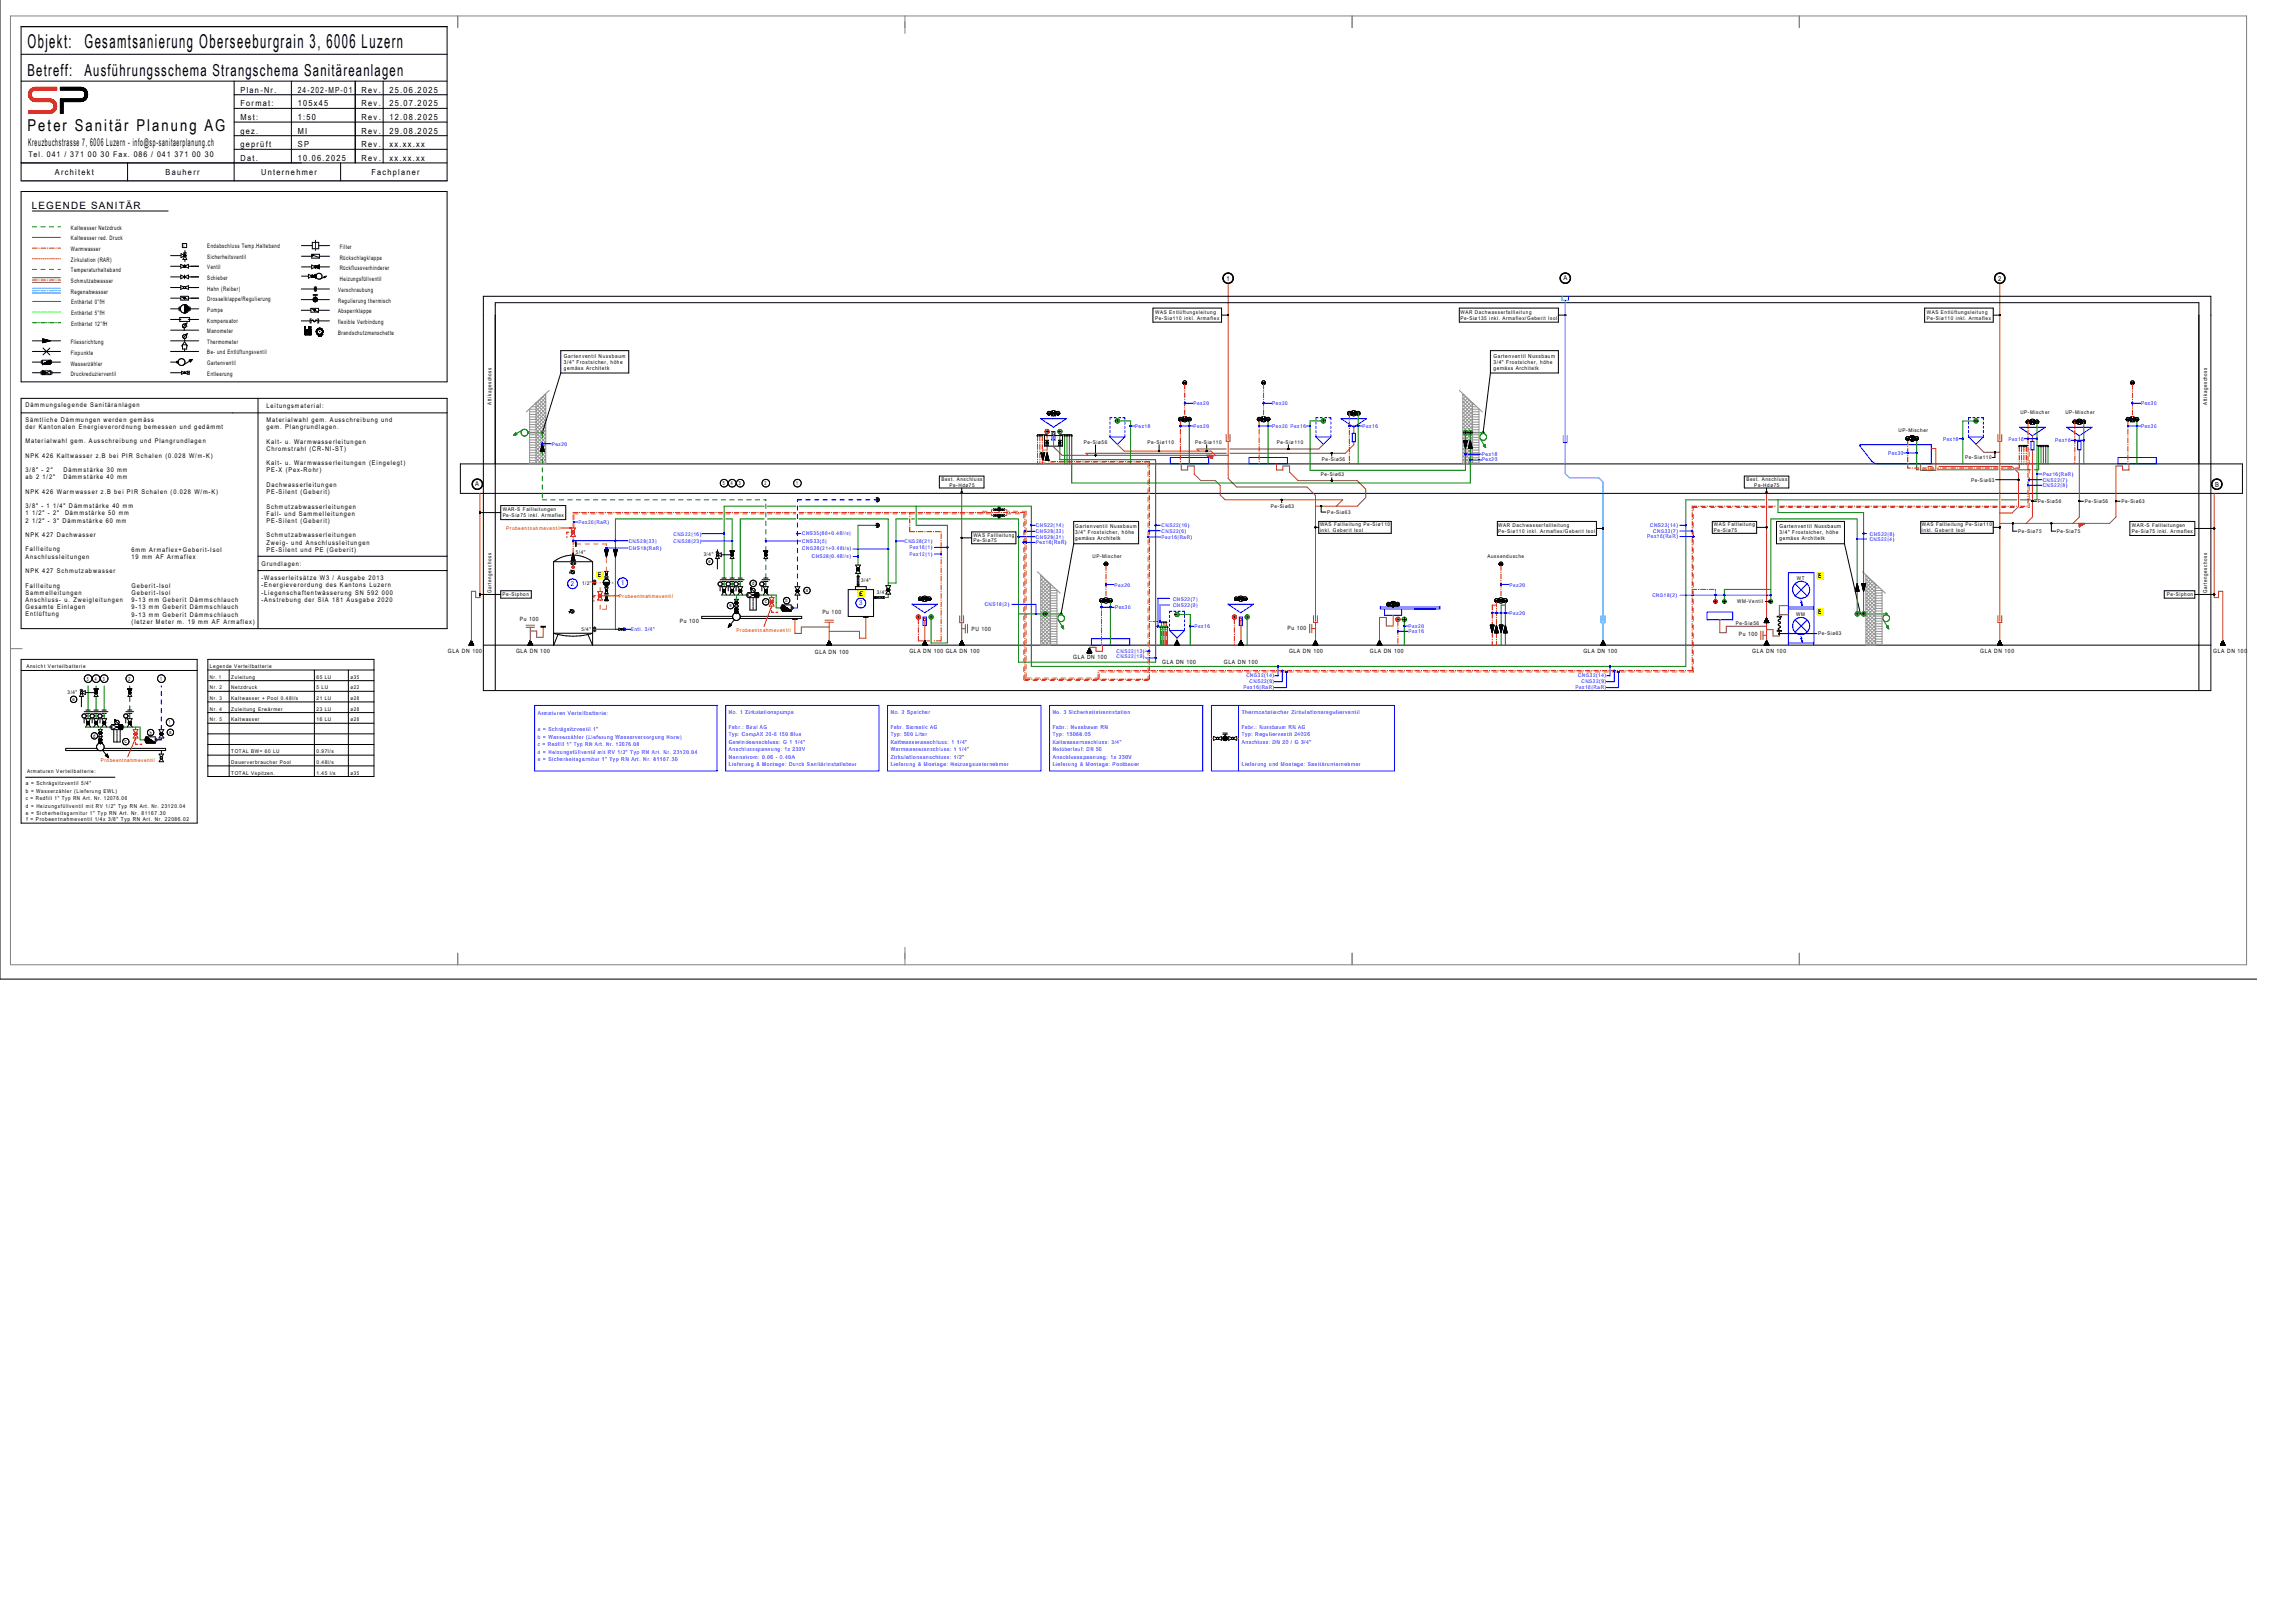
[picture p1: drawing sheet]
<svg xmlns="http://www.w3.org/2000/svg" width="1067mm" height="762mm" viewBox="0 0 1067 762" stroke-linecap="round" stroke-linejoin="round" font-family="sans-serif">
<defs><g id="words">
<text font-size="9" x="13" y="23">Objekt: Gesamtsanierung Oberseeburgrain 3, 6006 Luzern</text>
<g font-size="7.7">
<text x="13" y="36">Betreff:</text>
<text x="40" y="36">Ausführungsschema Strangschema Sanitäreanlagen</text>
<text x="13" y="62">Peter Sanitär Planung AG</text>
</g>
<text font-size="5" x="13" y="68">Kreuzbuchstrasse 7, 6006 Luzern - info@sp-sanitaerplanung.ch</text>
<text font-size="4.7" x="15" y="98">LEGENDE SANITÄR</text>
<g font-size="3.9">
<text x="113" y="44">Plan-Nr.</text>
<text x="140" y="44">24-202-MP-01</text>
<text x="170" y="44">Rev.</text>
<text x="183" y="44">25.06.2025</text>
<text x="113" y="50">Format:</text>
<text x="140" y="50">105x45</text>
<text x="170" y="50">Rev.</text>
<text x="183" y="50">25.07.2025</text>
<text x="113" y="56">Mst:</text>
<text x="140" y="56">1:50</text>
<text x="170" y="56">Rev.</text>
<text x="183" y="56">12.08.2025</text>
<text x="113" y="63">gez.</text>
<text x="140" y="63">MI</text>
<text x="170" y="63">Rev.</text>
<text x="183" y="63">29.08.2025</text>
<text x="113" y="69">geprüft</text>
<text x="140" y="69">SP</text>
<text x="170" y="69">Rev.</text>
<text x="183" y="69">xx.xx.xx</text>
<text x="113" y="75">Dat.</text>
<text x="140" y="75">10.06.2025</text>
<text x="170" y="75">Rev.</text>
<text x="183" y="75">xx.xx.xx</text>
<text x="26" y="82">Architekt</text>
<text x="78" y="82">Bauherr</text>
<text x="123" y="82">Unternehmer</text>
<text x="174" y="82">Fachplaner</text>
</g>
<text font-size="3.6" x="13" y="74">Tel. 041 / 371 00 30 Fax. 086 / 041 371 00 30</text>
<g font-size="3.2">
<text x="576" y="132">1</text>
<text x="734" y="132">A</text>
<text x="938" y="132">2</text>
<text x="223" y="228">A</text>
<text x="1040" y="228">B</text>
</g>
<g font-size="3.2" fill="#00f">
<text x="268" y="275">2</text>
<text x="292" y="275">1</text>
<text x="403" y="284">3</text>
</g>
<g font-size="3">
<text x="12" y="191">Dämmungslegende Sanitäranlagen</text>
<text x="125" y="191">Leitungsmaterial:</text>
<text x="12" y="198">Sämtliche Dämmungen werden gemäss</text>
<text x="12" y="201">der Kantonalen Energieverordnung bemessen und gedämmt</text>
<text x="125" y="198">Materialwahl gem. Ausschreibung und</text>
<text x="125" y="202">gem. Plangrundlagen.</text>
<text x="12" y="208">Materialwahl gem. Ausschreibung und Plangrundlagen</text>
<text x="125" y="208">Kalt- u. Warmwasserleitungen</text>
<text x="12" y="215">NPK 426 Kaltwasser z.B bei PIR Schalen (0.028 W/m-K)</text>
<text x="125" y="212">Chromstrahl (CR-NI-ST)</text>
<text x="12" y="222">3/8&quot; - 2&quot;</text>
<text x="30" y="222">Dämmstärke 30 mm</text>
<text x="125" y="218">Kalt- u. Warmwasserleitungen (Eingelegt)</text>
<text x="125" y="222">PE-X (Pex-Rohr)</text>
<text x="12" y="225">ab 2 1/2&quot;</text>
<text x="30" y="225">Dämmstärke 40 mm</text>
<text x="12" y="232">NPK 426 Warmwasser z.B bei PIR Schalen (0.028 W/m-K)</text>
<text x="125" y="229">Dachwasserleitungen</text>
<text x="125" y="232">PE-Silent (Geberit)</text>
<text x="12" y="239">3/8&quot; - 1 1/4&quot; Dämmstärke 40 mm</text>
<text x="125" y="239">Schmutzabwasserleitungen</text>
<text x="12" y="242">1 1/2&quot; - 2&quot;</text>
<text x="12" y="245">2 1/2&quot; - 3&quot; Dämmstärke 60 mm</text>
<text x="31" y="242">Dämmstärke 50 mm</text>
<text x="125" y="242">Fall- und Sammelleitungen</text>
<text x="125" y="246">PE-Silent (Geberit)</text>
<text x="12" y="252">NPK 427 Dachwasser</text>
<text x="125" y="252">Schmutzabwasserleitungen</text>
<text x="125" y="256">Zweig- und Anschlussleitungen</text>
<text x="12" y="262">Anschlussleitungen</text>
<text x="12" y="259">Fallleitung</text>
<text x="62" y="259">6mm Armaflex+Geberit-Isol</text>
<text x="62" y="262">19 mm AF Armaflex</text>
<text x="125" y="259">PE-Silent und PE (Geberit)</text>
<text x="12" y="269">NPK 427 Schmutzabwasser</text>
<text x="123" y="266">Grundlagen:</text>
<text x="12" y="276">Fallleitung</text>
<text x="62" y="276">Geberit-Isol</text>
<text x="123" y="272">-Wasserleitsätze W3 / Ausgabe 2013</text>
<text x="123" y="276">-Energieverordung des Kantons Luzern</text>
<text x="281" y="271">E</text>
<text x="854" y="271">E</text>
<text x="12" y="279">Sammelleitungen</text>
<text x="62" y="279">Geberit-Isol</text>
<text x="123" y="279">-Liegenschaftentwässerung SN 592 000</text>
<text x="404" y="280">E</text>
<text x="12" y="283">Anschluss- u. Zweigleitungen</text>
<text x="12" y="286">Gesamte Einlagen</text>
<text x="62" y="283">9-13 mm Geberit Dämmschlauch</text>
<text x="62" y="286">9-13 mm Geberit Dämmschlauch</text>
<text x="123" y="283">-Anstrebung der SIA 181 Ausgabe 2020</text>
<text x="12" y="289">Entlüftung</text>
<text x="62" y="289">9-13 mm Geberit Dämmschlauch</text>
<text x="62" y="293">(letzer Meter m. 19 mm AF Armaflex)</text>
<text x="854" y="289">E</text>
</g>
<g font-size="2.9">
<text x="33" y="108">Kaltwasser Netzdruck</text>
<text x="33" y="113">Kaltwasser red. Druck</text>
<text x="33" y="118">Warmwasser</text>
<text x="97" y="116">Endabschluss Temp.Halteband</text>
<text x="160" y="117">Filter</text>
<text x="33" y="123">Zirkulation (RAR)</text>
<text x="97" y="121">Sicherheitsventil</text>
<text x="160" y="122">Rückschlagklappe</text>
<text x="33" y="128">Temperaturhalteband</text>
<text x="97" y="126">Ventil</text>
<text x="97" y="131">Schieber</text>
<text x="160" y="127">Rückflussverhinderer</text>
<text x="160" y="132">Heizungsfüllventil</text>
<text x="33" y="133">Schmutzabwasser</text>
<text x="33" y="138">Regenabwasser</text>
<text x="97" y="136">Hahn (Reiber)</text>
<text x="159" y="137">Verschraubung</text>
<text x="33" y="143">Enthärtet 0°fH</text>
<text x="97" y="141">Drosselklappe/Regulierung</text>
<text x="159" y="142">Regulierung thermisch</text>
<text x="33" y="148">Enthärtet 5°fH</text>
<text x="97" y="146">Pumpe</text>
<text x="159" y="147">Absperrklappe</text>
<text x="33" y="153">Enthärtet 12°fH</text>
<text x="97" y="151">Kompensator</text>
<text x="159" y="152">flexible Verbindung</text>
<text x="33" y="162">Fliessrichtung</text>
<text x="97" y="161">Thermometer</text>
<text x="97" y="156">Manometer</text>
<text x="159" y="157">Brandschutzmanschette</text>
<text x="33" y="167">Fixpunkte</text>
<text x="97" y="166">Be- und Entlüftungsventil</text>
<text x="33" y="172">Wasserzähler</text>
<text x="97" y="171">Gartenventil</text>
<text x="33" y="177">Druckreduzierventil</text>
<text x="97" y="176">Entleerung</text>
</g>
<g font-size="2.7">
<text x="244" y="291">Pu 100</text>
<text x="319" y="293">Pu 100</text>
<text x="386" y="288">Pu 100</text>
<text x="456" y="296">PU 100</text>
<text x="604" y="296">Pu 100</text>
<text x="816" y="298">Pu 100</text>
<text x="210" y="307">GLA DN 100</text>
<text x="242" y="307">GLA DN 100</text>
<text x="383" y="307">GLA DN 100</text>
<text x="427" y="307">GLA DN 100 GLA DN 100</text>
<text x="504" y="309">GLA DN 100</text>
<text x="546" y="312">GLA DN 100</text>
<text x="575" y="312">GLA DN 100</text>
<text x="605" y="307">GLA DN 100</text>
<text x="643" y="306">GLA DN 100</text>
<text x="744" y="307">GLA DN 100</text>
<text x="823" y="307">GLA DN 100</text>
<text x="930" y="307">GLA DN 100</text>
<text x="1039" y="307">GLA DN 100</text>
</g>
<g font-size="2.6">
<text x="339" y="228">5</text>
<text x="343" y="228">4</text>
<text x="347" y="228">3</text>
<text x="359" y="228">2</text>
<text x="374" y="228">1</text>
<text x="333" y="264">e</text>
<text x="353" y="275">d</text>
<text x="378" y="278">a</text>
<text x="343" y="285">e</text>
<text x="359" y="283">c</text>
<text x="369" y="283">b</text>
<text x="41" y="320">5</text>
<text x="45" y="320">4</text>
<text x="48" y="320">3</text>
<text x="60" y="320">2</text>
<text x="75" y="320">1</text>
<text x="34" y="329">e</text>
<text x="79" y="340">1</text>
<text x="44" y="346">d</text>
<text x="70" y="345">b</text>
<text x="79" y="345">a</text>
<text x="59" y="349">c</text>
</g>
<g font-size="2.5">
<text x="265" y="168">Gartenventil Nussbaum</text>
<text x="701" y="168">Gartenventil Nussbaum</text>
<text x="265" y="171">3/4&quot; Frostsicher, höhe</text>
<text x="265" y="174">gemäss Architetk</text>
<text x="701" y="171">3/4&quot; Frostsicher, höhe</text>
<text x="701" y="174">gemäss Architetk</text>
<text x="231" y="190" transform="rotate(-90 231 190)">Attikageschoss</text>
<text x="1036" y="190" transform="rotate(-90 1036 190)">Attikageschoss</text>
<text x="505" y="248">Gartenventil Nussbaum</text>
<text x="505" y="251">3/4&quot; Frostsicher, höhe</text>
<text x="836" y="248">Gartenventil Nussbaum</text>
<text x="836" y="251">3/4&quot; Frostsicher, höhe</text>
<text x="505" y="254">gemäss Architetk</text>
<text x="836" y="254">gemäss Architetk</text>
<text x="231" y="278" transform="rotate(-90 231 278)">Gartengeschoss</text>
<text x="1036" y="278" transform="rotate(-90 1036 278)">Gartengeschoss</text>
<text x="12" y="369">a = Schrägsitzventil 5/4&quot;</text>
<text x="12" y="372">b = Wasserzähler (Lieferung EWL)</text>
<text x="12" y="376">c = Redfill 1&quot; Typ RN Art. Nr. 12076.06</text>
<text x="12" y="379">d = Heizungsfüllventil mit RV 1/2&quot; Typ RN Art. Nr. 23120.04</text>
<text x="12" y="383">e = Sicherheitsgarnitur 1&quot; Typ RN Art. Nr. 81167.30</text>
<text x="12" y="386">f = Probeentnahmeventil 1/4x 3/8&quot; Typ RN Art. Nr. 22086.02</text>
</g>
<g font-size="2.5" fill="#00f">
<text x="253" y="336">Armaturen Verteilbatterie:</text>
<text x="342" y="335">No. 1 Zirkulationspumpe</text>
<text x="418" y="335">No. 2 Speicher</text>
<text x="494" y="335">No. 3 Sicherheitstrennstation</text>
<text x="583" y="335">Thermostatischer Zirkulationsregulierventil</text>
<text x="253" y="343">a = Schrägsitzventil 1&quot;</text>
<text x="253" y="347">b = Wasserzähler (Lieferung Wasserversorgung Horw)</text>
<text x="342" y="342">Fabr.: Biral AG</text>
<text x="342" y="346">Typ: CompAX 20-6 150 Blue</text>
<text x="418" y="342">Fabr. Sigmatic AG</text>
<text x="418" y="346">Typ: 500 Liter</text>
<text x="494" y="342">Fabr.: Nussbaum RN</text>
<text x="494" y="346">Typ: 15068.05</text>
<text x="583" y="342">Fabr.: Nussbaum RN AG</text>
<text x="583" y="346">Typ: Regulierventil 24026</text>
<text x="253" y="350">c = Redfill 1&quot; Typ RN Art. Nr. 12076.06</text>
<text x="253" y="354">d = Heizungsfüllventil mit RV 1/2&quot; Typ RN Art. Nr. 23120.04</text>
<text x="342" y="353">Anschlussspannung: 1x 230V</text>
<text x="342" y="349">Gewindeanschluss: G 1 1/4&quot;</text>
<text x="418" y="349">Kaltwasseranschluss: 1 1/4&quot;</text>
<text x="418" y="353">Warmwasseranschluss: 1 1/4&quot;</text>
<text x="494" y="349">Kaltwassernaschluss: 3/4&quot;</text>
<text x="494" y="353">Notüberlauf: DN 50</text>
<text x="583" y="349">Anschluss: DN 20 / G 3/4&quot;</text>
<text x="253" y="357">e = Sicherheitsgarnitur 1&quot; Typ RN Art. Nr. 81167.30</text>
<text x="342" y="360">Lieferung &amp; Montage: Durch Sanitärinstallateur</text>
<text x="342" y="356">Nennstrom: 0.06 - 0.40A</text>
<text x="418" y="356">Zirkulationsanschluss: 1/2&quot;</text>
<text x="418" y="360">Lieferung &amp; Montage: Heizungsunternehmer</text>
<text x="494" y="356">Anschlussspannung: 1x 230V</text>
<text x="494" y="360">Lieferung &amp; Montage: Poolbauer</text>
<text x="583" y="360">Lieferung und Montage: Sanitärunternehmer</text>
</g>
<g font-size="2.4">
<text x="542" y="147">WAS Entlüftungsleitung</text>
<text x="686" y="147">WAR Dachwasserfallleitung</text>
<text x="905" y="147">WAS Entlüftungsleitung</text>
<text x="542" y="150">Pe-Siø110 inkl. Armaflex</text>
<text x="686" y="150">Pe-Siø135 inkl. Armaflex/Geberit Isol</text>
<text x="905" y="150">Pe-Siø110 inkl. Armaflex</text>
<text x="949" y="195">UP-Mischer</text>
<text x="970" y="195">UP-Mischer</text>
<text x="891" y="203">UP-Mischer</text>
<text x="509" y="208">Pe-Siø56</text>
<text x="539" y="208">Pe-Siø110</text>
<text x="561" y="208">Pe-Siø110</text>
<text x="599" y="208">Pe-Siø110</text>
<text x="923" y="216">Pe-Siø110</text>
<text x="621" y="216">Pe-Siø56</text>
<text x="442" y="226">Best. Anschluss</text>
<text x="620" y="224">Pe-Siø63</text>
<text x="820" y="226">Best. Anschluss</text>
<text x="925" y="226">Pe-Siø63</text>
<text x="446" y="228">Pe-Hdø75</text>
<text x="824" y="228">Pe-Hdø75</text>
<text x="597" y="238">Pe-Siø63</text>
<text x="957" y="236">Pe-Siø56</text>
<text x="979" y="236">Pe-Siø56</text>
<text x="996" y="236">Pe-Siø63</text>
<text x="236" y="240">WAR-S Fallleitungen</text>
<text x="236" y="243">Pe-Siø75 inkl. Armaflex</text>
<text x="623" y="241">Pe-Siø63</text>
<text x="457" y="252">WAS Fallleitung</text>
<text x="620" y="247">WAS Fallleitung Pe-Siø110</text>
<text x="620" y="250">inkl. Geberit Isol</text>
<text x="703" y="247">WAR Dachwasserfallleitung</text>
<text x="703" y="250">Pe-Siø110 inkl. Armaflex/Geberit Isol</text>
<text x="805" y="247">WAS Fallleitung</text>
<text x="805" y="250">Pe-Siø75</text>
<text x="902" y="247">WAS Fallleitung Pe-Siø110</text>
<text x="902" y="250">inkl. Geberit Isol</text>
<text x="948" y="250">Pe-Siø75</text>
<text x="966" y="250">Pe-Siø75</text>
<text x="1001" y="248">WAR-S Fallleitungen</text>
<text x="1001" y="250">Pe-Siø75 inkl. Armaflex</text>
<text x="457" y="255">Pe-Siø75</text>
<text x="270" y="260">5/4&quot;</text>
<text x="330" y="261">3/4&quot;</text>
<text x="513" y="262">UP-Mischer</text>
<text x="698" y="262">Aussendusche</text>
<text x="273" y="275">1/2&quot;</text>
<text x="404" y="273">3/4&quot;</text>
<text x="844" y="272">WT</text>
<text x="236" y="280">Pe-Siphon</text>
<text x="412" y="279">3/4&quot;</text>
<text x="1017" y="280">Pe-Siphon</text>
<text x="816" y="283">WM-Ventil</text>
<text x="815" y="293">Pe-Siø56</text>
<text x="843" y="289">WM</text>
<text x="273" y="296">5/4&quot;</text>
<text x="854" y="298">Pe-Siø63</text>
<text x="12" y="314">Ansicht Verteilbatterie</text>
<text x="99" y="314">Legende Verteilbatterie</text>
<text x="99" y="319">Nr. 1</text>
<text x="99" y="324">Nr. 2</text>
<text x="109" y="319">Zuleitung</text>
<text x="109" y="324">Netzdruck</text>
<text x="149" y="319">65 LU</text>
<text x="149" y="324">5 LU</text>
<text x="165" y="324">ø22</text>
<text x="165" y="319">ø35</text>
<text x="32" y="326">3/4&quot;</text>
<text x="99" y="329">Nr. 3</text>
<text x="109" y="329">Kaltwasser + Pool 0.48l/s</text>
<text x="149" y="329">21 LU</text>
<text x="165" y="329">ø28</text>
<text x="99" y="334">Nr. 4</text>
<text x="109" y="334">Zuleitung Erwärmer</text>
<text x="149" y="334">23 LU</text>
<text x="165" y="334">ø28</text>
<text x="99" y="339">Nr. 5</text>
<text x="109" y="339">Kaltwasser</text>
<text x="149" y="339">16 LU</text>
<text x="165" y="339">ø28</text>
<text x="109" y="354">TOTAL BW= 60 LU</text>
<text x="149" y="354">0.97l/s</text>
<text x="109" y="359">Dauerverbraucher Pool</text>
<text x="149" y="359">0.48l/s</text>
<text x="13" y="363">Armaturen Verteilbatterie:</text>
<text x="109" y="364">TOTAL Vspitzen.</text>
<text x="149" y="364">1.45 l/s</text>
<text x="165" y="364">ø35</text>
</g>
<g font-size="2.4" fill="#00f">
<text x="560" y="190">Pex20</text>
<text x="597" y="190">Pex20</text>
<text x="1005" y="190">Pex20</text>
<text x="533" y="201">Pex16</text>
<text x="560" y="201">Pex20</text>
<text x="597" y="201">Pex20 Pex16</text>
<text x="640" y="201">Pex16</text>
<text x="1005" y="201">Pex20</text>
<text x="259" y="209">Pex20</text>
<text x="912" y="207">Pex16</text>
<text x="943" y="207">Pex16</text>
<text x="965" y="208">Pex16</text>
<text x="696" y="214">Pex16</text>
<text x="887" y="214">Pex20</text>
<text x="696" y="217">Pex20</text>
<text x="959" y="223">Pex16(RaR)</text>
<text x="959" y="226">CNS22(7)</text>
<text x="959" y="229">CNS22(8)</text>
<text x="272" y="246">Pex20(RaR)</text>
<text x="316" y="251">CNS22(16)</text>
<text x="377" y="251">CNS35(66+0.48l/s)</text>
<text x="486" y="247">CNS22(14)</text>
<text x="486" y="250">CNS28(22)</text>
<text x="545" y="248">CNS22(10)</text>
<text x="545" y="250">CNS22(6)</text>
<text x="775" y="247">CNS22(14)</text>
<text x="776" y="250">CNS22(7)</text>
<text x="878" y="251">CNS22(6)</text>
<text x="295" y="255">CNS28(23)</text>
<text x="316" y="255">CNS28(23)</text>
<text x="377" y="255">CNS22(5)</text>
<text x="425" y="255">CNS28(21)</text>
<text x="427" y="258">Pex16(1)</text>
<text x="486" y="253">CNS28(21)</text>
<text x="486" y="256">Pex16(RaR)</text>
<text x="545" y="253">Pex16(RaR)</text>
<text x="773" y="253">Pex16(RaR)</text>
<text x="878" y="254">CNS22(4)</text>
<text x="295" y="258">CNS18(RaR)</text>
<text x="377" y="258">CNS28(21+0.48l/s)</text>
<text x="381" y="262">CNS28(0.48l/s)</text>
<text x="427" y="261">Pex12(1)</text>
<text x="523" y="275">Pex20</text>
<text x="709" y="275">Pex20</text>
<text x="776" y="280">CNS18(2)</text>
<text x="462" y="284">CNS18(2)</text>
<text x="524" y="286">Pex20</text>
<text x="551" y="282">CNS22(7)</text>
<text x="551" y="285">CNS22(9)</text>
<text x="709" y="289">Pex20</text>
<text x="296" y="296">Entl. 3/4&quot;</text>
<text x="561" y="295">Pex16</text>
<text x="661" y="295">Pex20</text>
<text x="661" y="297">Pex16</text>
<text x="524" y="306">CNS22(13)</text>
<text x="524" y="309">CNS22(19)</text>
<text x="585" y="318">CNS22(14)</text>
<text x="741" y="318">CNS22(14)</text>
<text x="584" y="323">Pex16(RaR)</text>
<text x="587" y="321">CNS22(9)</text>
<text x="740" y="323">Pex16(RaR)</text>
<text x="743" y="321">CNS22(9)</text>
</g>
<g font-size="2.4" fill="#f00">
<text x="238" y="249">Probeentnahmeventil</text>
<text x="291" y="281">Probeentnahmeventil</text>
<text x="346" y="297">Probeentnahmeventil</text>
<text x="47" y="358">Probeentnahmeventil</text>
</g>
<text font-size="1.6" x="287" y="274">h</text>
<text font-size="1.5" x="86" y="116">E</text>
<g font-size=".9">
<text x="88" y="154">M</text>
<text x="88" y="159">T</text>
</g>
</g></defs>
<path d="M5 7h1050v446h-1050zM10 12h200M215 7v6M425 7v9M635 7v6M5 305h5M215 448v5M425 445v8M635 448v5" fill="none" stroke="#818181" stroke-width=".47"/>
<g fill="none" stroke="#000" stroke-width=".47">
<path d="M10 12h200M227 139v185h811v-185M575 129a2.3 2.3 0 0 0 0 3 2.3 2.3 0 0 0 4 0M575 129l2-1 2 1M579 129a2.5 2.5 0 0 0-4 0 2.5 2.5 0 0 0 0 4 2.5 2.5 0 0 0 4-1M579 129v2v1M233 142v182M574 148h3M904 145h32v6h-32zM936 148h3M1032 142v182M263 175l-8 28"/>
<path d="M555 180a.9 .9 0 0 1 1-1 .9 .9 0 0 1 1 1M555 180h1M555 180h2M556 180h1M557 180h.1M557 180h-2M592 180a.9 .9 0 0 1 1-1 .9 .9 0 0 1 1 1M592 180h2M592 180h1M593 180h1M594 180h-2M594 180h.1"/>
<path d="M492 194h.1M492 194h6M492 194h2M492 194v1M492 195h1M493 194h.1M493 194v-1l-1 1M493 194l1 1M493 194v1M493 194h2M493 194h1M494 193h.1"/>
<path d="M494 193l-1 1M494 195h.1M494 193h2M494 195h2M494 193l2 2M495 194h-3M495 194h1M495 194h3M495 195h1M495 193h1M496 195h.1M496 193h.1"/>
<path d="M496 193l-2 2M496 193v1M496 194h.1M496 194v1M496 195h1M498 194l-1 1M498 194l-1-1-1 1v1M498 194h.1M524 198h2M525 197v2M553 197h.1M553 197h6"/>
<path d="M553 197h3M553 197h1M554 197h1M554 198h1M555 196v1M555 196h-1l-1 1M555 197h.1M555 197h1M555 196h1M555 196h.1M555 197v1M555 196h2"/>
<path d="M555 198h2M555 196l2 2M556 198h-1M556 180h.1M556 197h-1M556 197h3M556 197h2M557 197h2M557 196h1M557 197h.1M557 196h.1M557 198h.1"/>
<path d="M557 196l-2 2M557 197v1M558 196v1M558 197h-1M558 197h.1M558 196h1v1M558 197h1M558 198h1M559 197h.1M590 197h6M590 197h3M590 197h.1"/>
<path d="M590 197h1M591 197h1M591 198h1M592 196v1M592 196h-1l-1 1M592 197h.1M592 197h1M592 196h1M592 196h.1M592 197v1M592 196h2M592 198h2"/>
<path d="M592 196l2 2M593 198h-1M593 180h.1M593 197h-1M593 197h3M593 197h2M594 197h2M594 196h1M594 197h.1M594 196h.1M594 198h.1M594 196l-2 2"/>
<path d="M594 197v1M595 196v1M595 197h-1M595 197h.1M595 196h1v1M595 197h1M595 198h1M596 197h.1M620 198h2M621 197v2M633 194h3M633 194h.1"/>
<path d="M633 194h2M633 194l1 1M633 195h1M634 194h.1M634 194v-1l-1 1M634 194h2M634 194l1 1M634 194v1M634 194h1M634 195h1M634 193h1M635 195h.1"/>
<path d="M635 193h.1M635 193h2M635 193l-1 1M635 195h2M635 193l2 2M635 193l1 1M636 194l-1 1M636 194l1 1M636 194h3M636 194h1M636 195h1M636 193h1"/>
<path d="M637 193h.1M637 195h.1M637 193l-2 2M637 193l-1 1M637 193v1M637 194h.1M637 194v1M637 194l1-1 1 1M637 195h1M639 194l-1 1M639 194h-6M639 194h.1"/>
<path d="M216 218h822M254 212h2M254 212h.1M254 211v1M254 210v2M254 209v3M255 208v4M255 208l-1 4M255 208l1 4M255 209v3M255 210v2M255 211v1"/>
<path d="M256 212h.1M487 204h.1M487 205h.1M488 204h1M488 205h1M488 204h.1M489 204h1M489 205h1M489 204h.1M490 205h9v4h-9zM491 203h2M491 208h1"/>
<path d="M491 208h.1M491 208v-1h1v1M491 208v1h1v-1M492 208h.1M492 202v2M492 204h-5M492 208h-1M497 203h2M497 208h.1M497 208h1M497 208v-1h1v1M497 208v1h1v-1"/>
<path d="M498 208h-1M498 208h.1M498 202v2M498 204h5M500 204h.1M500 205h.1M501 204h.1M501 205h.1M502 204h.1M502 205h.1M503 204h1M503 205h1"/>
<path d="M216 232h822M269 260v3M270 254v3M271 254v3M284 258l1 4 1-4M284 258h2M284 258h.1M284 258v1M284 258v2M285 258v3M285 258v2M285 258v1"/>
<path d="M286 258h.1M288 258h2l-1 4zM288 258v1M288 258v2M289 258v2M289 258v3M290 258v1M260 264h18M260 264v39l2-5M267 269h1M268 269h.1M268 265h2"/>
<path d="M268 268h.1M268 264h2M268 263h.1M268 263l1-3 1 3M268 263h2M268 268l2 1M268 262v1M269 261v2M270 261v2M270 262v1M270 263h.1M274 261l4 3"/>
<path d="M274 261a15 15 0 0 0-14 3M278 264v39l-2-5M279 272v2M279 272v3M280 272v2M280 268h3v3h-3zM283 274h3M284 274h2M284 274h.1M284 274l1 1M284 268l2 3h-2l2-3zM284 276h2l-2 3h2z"/>
<path d="M284 275h1M284 272h1M284 274h1M284 271h1M284 270h1M284 277l1 1M284 277h1M284 269h1M285 275h.1M285 277h.1M285 277v1M285 269l-1 1"/>
<path d="M285 270h.1M285 277h-1M285 278h.1M285 269h.1M285 269v1M285 272h.1M285 270h-1M286 274l-1 1M286 273a1.5 1.5 0 0 0-2-1 1.5 1.5 0 0 0 0 2M286 273v1M286 273h-3l2 2M286 273l-1 2"/>
<path d="M346 272h3M347 271h2M347 273h2M518 265l1-1 1 1M518 265h.1M518 265h2M518 265h1M519 265h.1M519 265h1M519 265v1M519 266h1M520 265v1"/>
<path d="M520 265h.1M254 294h2zM254 294h2M255 294h.1M260 297h18a31 31 0 0 1-18 0zM267 287h1M267 287v1M268 287h.1M268 287h1v1M268 287v1h1M268 286l1 2M279 295v1"/>
<path d="M279 294v3M280 295v1M284 282h2M284 282l2-3h-2l2 3M284 282h1M284 281h1M285 280h.1M285 281h.1M285 280l-1 1M285 280v1M285 281l-1 1M285 281l1 1"/>
<path d="M285 281h-1M289 295h2M291 295v1M291 296h.1M292 295h.1M292 295h-1M292 295h1v1h-1M292 295l-1 1M293 295h.1M293 295v1M516 282h.1M516 282h6"/>
<path d="M516 282h3M516 282l1 1 1-1M516 282h2M517 283h1M518 282l-1-1-1 1M518 282h.1M518 282h1M518 282v1M518 281h1M518 281v1M518 283h.1M518 283h1"/>
<path d="M518 281h.1M518 281h2M518 283h2M518 281l2 2M519 282h-1M519 282h3M520 282h1M520 282h2M520 281h.1M520 283h.1M520 281l-2 2M520 281l1 1"/>
<path d="M521 282h.1M521 282l-1 1M521 282v-1a.9 .9 0 0 1 1 0 .9 .9 0 0 1 0 1M521 282v1l1-1M521 283h1M522 282h.1M552 289h2M553 287v3M579 290h2M580 289v2M580 281h6M580 281h2"/>
<path d="M580 281v1M580 282h2M580 282h.1M580 282h1M581 282h.1M581 281h.1M581 281a.9 .9 0 0 0-1-1 .9 .9 0 0 0 0 1M581 281v1M581 281h1M581 282h1M581 280v1M581 280h1"/>
<path d="M582 280h.1M582 282h.1M582 280h1M582 280h-1M582 282h1M582 280l1 2M583 281h3M583 281h1M583 282h1M583 280h1M583 280l-1 2M584 280v1"/>
<path d="M584 282h-1M584 281h.1M584 281v1M584 282h1M584 282h.1M585 290h2M585 282h.1M585 281h.1M585 281l-1-1v1M585 281h1M586 281l-1 1M586 281h.1"/>
<path d="M586 289v2M10 315h83M10 310h83v76h-83zM98 310h78v55h-78zM98 315h78M98 320h78M108 315v50M148 315v50M164 315v50M227 303h811M248 302h2M249 302h.1"/>
<path d="M249 301h.1M249 301l-1 2M249 301l1 2M249 301v2M250 302h-2M250 303h-2M98 325h78M98 330h78M98 335h78M98 340h78M98 345h78M98 350h78"/>
<path d="M98 355h78M98 360h78M12 365h42"/>
<circle cx="939" cy="131" r="2.3"/>
<circle cx="939" cy="131" r="2.5"/>
<circle cx="269" cy="269" r=".8"/>
</g>
<g fill="none" stroke="#00f" stroke-width=".47">
<path d="M489 197h12l-6 4zM521 198v1M522 196h-1v1M523 196h1M525 196h1M527 196h1v1M528 198v1M618 198v1M619 196h-1v1M620 196h1M622 196h1M624 196h1v1"/>
<path d="M625 198v1M630 197h12l-6 4zM255 208h4M494 203h1v4h-1zM521 205h7M521 200v1M521 202v1M521 204v1M521 205l4 4 3-4M528 200v1M528 202v1M528 204v1"/>
<path d="M550 215h18v3h-18zM587 215h18v3h-18zM618 205h7M618 200v1M618 202v1M618 204v1M618 205l3 4 4-4M625 200v1M625 202v1M625 204v1M635 203h1v4h-1zM293 295h3"/>
<path d="M512 300h18v3h-18zM549 296h7M549 289v1M549 291v1M549 293v1M549 295v1M549 296l4 4 3-4M550 287h-1v1M551 287h1M553 287h1M555 287h1v1M556 289v1"/>
<path d="M556 291v1M556 293v1M556 295v1M577 284h12l-6 4zM582 290h1v4h-1z"/>
<circle cx="269" cy="274" r="2.3"/>
<circle cx="292" cy="274" r="2.3"/>
</g>
<g fill="none" stroke="#008000" stroke-width=".47">
<path d="M525 198h6v20M558 198v20M595 198v20M621 198h-6v23M638 194v24M242 204h-1M242 204h1M242 203h.1M242 203l-1 1M242 203l1 1M243 204h-1M243 204h-2"/>
<path d="M245 202l-3 2M248 203h.1M248 203h1M249 203h.1M249 203h5M249 203h-1M254 203h1v1M254 203l1 1M255 204h.1M498 209v7h45v95h-65M498 204v3M500 205v13"/>
<path d="M501 205v13M502 205v13M503 205v22M792 235v78M289 244v51h-11M339 279h11M521 283v20M553 289h6v14M586 291v12"/>
<circle cx="525" cy="198" r="1"/>
<circle cx="621" cy="198" r="1"/>
<circle cx="246" cy="203" r="1.6"/>
<circle cx="498" cy="203" r="1"/>
<circle cx="553" cy="288" r="1"/>
<circle cx="586" cy="290" r="1"/>
</g>
<g fill="none" stroke="#a04020" stroke-width=".47">
<path d="M577 133v73M939 133v73M494 203v1M494 204h.1M494 203h1M494 203h.1M495 204v6M495 203h.1M495 203v1M495 204h-1M495 204h.1M499 214h78"/>
<path d="M510 213l1 1M525 209l3 3h41M555 218v3h3v-2h3v4M577 207v18M599 218v3h3v-2h3v3M621 209l-2 2M636 201v2M636 207v2M939 207v85M581 229h33M618 233v59M247 295h4"/>
<path d="M247 294h4M249 295v6M255 294v5h-3v-3h-3M553 300v3M582 290v1M582 291h.1M582 290h1M582 290h.1M582 291h1M583 291v12M583 290h.1M583 290v1"/>
<path d="M583 291h.1M518 303v3h-3v-2h-3v2"/>
</g>
<g fill="none" stroke="#f00" stroke-width=".47">
<path d="M554 198v2M556 180v3M556 183v1M556 184v3M556 187v1M556 188v3M556 191v1M556 192v3M556 195v1M591 198v2M593 180v3M593 183v1"/>
<path d="M593 184v3M593 187v1M593 188v3M593 191v1M593 192v3M593 195v1M634 194v2M634 197h.1M634 198v2M487 205v2M487 208h.1M487 209v2"/>
<path d="M487 212h.1M487 213v2M487 216h.1M487 217v1M488 205v2M488 208h.1M488 209v2M488 212h.1M488 213v2M488 216h.1M488 217v1M489 205v2"/>
<path d="M489 208h.1M489 209v2M489 212h.1M489 213v2M489 216h.1M489 217v1M492 204v2M492 207h.1M492 209v2M492 212h.1M492 213v2M492 216h.1"/>
<path d="M492 217h1M493 217h3M496 217h1M497 217h3M500 217h1M501 217h3M504 217h1M505 217h3M508 217h1M509 217h3M512 217h1M513 217h3"/>
<path d="M516 217h1M517 217h3M520 217h1M521 217h3M524 217h1M525 217h3M528 217h1M529 217h3M532 217h1M533 217h3M536 217h1M537 217h3v2"/>
<path d="M540 220h.1M554 201h.1M554 202v2M554 205h.1M554 206v2M554 209h.1M554 210v2M554 213h.1M554 214v2M554 217h.1M554 218h.1M591 201h.1"/>
<path d="M591 202v2M591 205h.1M591 206v2M591 209h.1M591 210v2M591 213h.1M591 214v2M591 217h.1M591 218h.1M634 201h.1M634 202v2M634 205h.1"/>
<path d="M634 206v2M634 209h.1M634 210v2M634 213h.1M634 214v2M634 217h.1M540 221v2M540 224h.1M540 225v2M540 228h.1M540 229v2M540 232h.1"/>
<path d="M540 233v2M540 236h.1M540 237v2M540 240h.1M795 238v1M795 240h.1M266 252h.1M267 250h-1v1M268 250h.1M268 250h1M268 250h2M269 249h1"/>
<path d="M269 250h1M269 249l-1 1M269 250h.1M269 249h.1M269 250v1M269 249v1M269 251h.1M269 241h.1M269 242v2M269 245h.1M269 246v2M269 252v1"/>
<path d="M269 253v3M269 256v1M269 257v3M270 249v1M270 250h-1M270 250h.1M270 250h-2M270 248l-2 4h2l-2-4h2M540 241v2M540 244h.1M540 245v2M540 248h.1"/>
<path d="M540 249v2M540 252h.1M540 253v2M540 256h.1M540 257v2M540 260h.1M795 241v2M795 244h.1M795 245v2M795 248h.1M795 249v2M795 252h.1"/>
<path d="M795 253v2M795 256h.1M795 257v2M795 260h.1M269 263v3M269 266h.1M269 266v1M269 266h1M269 267h.1M270 266h.1M270 266l-1 1M280 280h-1v1"/>
<path d="M281 278l2 4h-2l2-4zM281 280h10M281 280h.1M281 280h1M281 279h1M281 279v1M281 279h.1M281 279l1 1M282 280h.1M282 280h-1M282 279h.1M282 279h-1"/>
<path d="M282 279v1M519 266v2M519 269h.1M519 270v2M519 273h.1M519 274v2M519 277h.1M519 278v2M540 261v2M540 264h.1M540 265v2M540 268h.1"/>
<path d="M540 269v2M540 272h.1M540 273v2M540 276h.1M540 277v2M540 280h.1M795 261v2M795 264h.1M795 265v2M795 268h.1M795 269v2M795 272h.1"/>
<path d="M795 273v2M795 276h.1M795 277v2M795 280h.1M279 282h.1M517 283v2M517 286h.1M517 287v2M517 290h.1M517 291v2M517 294h.1M517 295v2"/>
<path d="M517 298h.1M517 299v2M519 281h.1M540 281v2M540 284h.1M540 285v2M540 288h.1M540 289v2M540 292h.1M540 293v2M540 296h.1M540 297v2"/>
<path d="M540 300h.1M580 291v2M580 294h.1M580 295v2M580 298h.1M580 299v2M795 281v2M795 284h.1M795 285v2M795 288h.1M795 289v2M795 292h.1"/>
<path d="M795 293v2M795 296h.1M795 297v2M795 300h.1M481 319h3M484 319h1M485 319h3M488 319h1M489 319h3M492 319h1M493 319h3M496 319h1"/>
<path d="M497 319h3M500 319h1M501 319h3M504 319h1M505 319h3M508 319h1M509 319h3M512 319h1M513 319h3M516 319h1M517 302h.1M517 303h.1"/>
<path d="M517 319h3M520 319h1M521 319h3M524 319h1M525 319h3M528 319h1M529 319h3M532 319h1M533 319h3M536 319h1M540 317v2h-3M540 301v2"/>
<path d="M540 304h.1M540 305v2M540 308h.1M540 309v2M540 312h.1M540 313v2M540 316h.1M580 302h.1M580 303h.1M795 301v2M795 304h.1M795 305v2"/>
<path d="M795 308h.1M795 309v2M795 312h.1M795 313v2"/>
<circle cx="492" cy="203" r="1"/>
<circle cx="580" cy="290" r="1"/>
</g>
<g fill="none" stroke="#919191" stroke-width=".47">
<path d="M249 192v26M249 199h3M249 198h3M249 197h3M249 196h3M249 195h3M249 193h3M249 192h3M250 191h2M251 190h1M252 198l4 5M252 189l4 4"/>
<path d="M253 188l3 3M254 187l2 2M255 186l1 1M256 185v1M256 185v33h-4v-29M256 199l-4 4 4 5M256 197l-4 5 4 4M256 195l-4 5 4 4M256 192l-4 4 4 5M256 190l-4 5 4 4M256 188l-4 5 4 5M256 187l-4 4 4 5"/>
<path d="M256 185l-4 5 4 4M256 194l-4 4M258 183l-11 10M249 203h3M249 202h3M249 201h3M249 217h3M249 216h3M249 214h3M249 213h3M249 211h3M249 210h3"/>
<path d="M249 209h3M249 208h3M249 207h3M249 205h3M249 204h3M252 215l2 3M252 208l4 5M252 207l4 4M252 205l4 5M256 212l-4 5 1 1M256 209l-4 4 4 5M256 207l-4 5 4 4"/>
<path d="M256 205l-4 5 4 5M256 200l-4 5M256 202l-4 5M256 204l-4 4M256 211l-4 4h-3M256 214l-4 4M256 216l-2 2M256 217v1"/>
</g>
<g fill="none" stroke="#008000" stroke-width=".51">
<path d="M255 204v2M255 208v2M255 212v2M255 216v2M255 220v2M255 224v2M255 228v2M255 232v2M360 237v2M360 241v2M360 245v2M360 249v2"/>
<path d="M360 253v2M360 257v2"/>
</g>
<g fill="none" stroke="#ff8000" stroke-width=".47">
<path d="M269 242v2M269 246v2M269 253v2M271 255h2M275 255h2M279 255h2M283 255h2v1M285 258v2M278 273h2M282 273v1M282 276v2M285 262v2"/>
<path d="M285 266v2M285 271h.1M285 275v1M285 279h.1M282 282h.1M282 284v2M285 282h.1M285 284v2h-2"/>
</g>
<path d="M280 268h3v3h-3zM280 271h3M280 270h3M280 269h3" fill="none" stroke="#ff0" stroke-width=".47"/>
<circle cx="360" cy="235" r=".3" fill="#008000"/>
<g fill="none" stroke="#008000" stroke-width=".51">
<path d="M255 235h2M259 235h2M263 235h2M267 235h2M271 235h2M275 235h2M279 235h2M283 235h2M287 235h2M291 235h2M295 235h2M299 235h2"/>
<path d="M303 235h2M307 235h2M311 235h2M315 235h2M319 235h2M323 235h2M327 235h2M331 235h2M335 235h2M339 235h2M343 235h2M347 235h2"/>
<path d="M351 235h2M355 235h2M359 235h1M360 262v1M360 265v2M360 269v2M360 273v2"/>
</g>
<g fill="none" stroke="#000" stroke-width=".47">
<path d="M227 139h811M733 129a2.5 2.5 0 0 1 4 0 2.5 2.5 0 0 1 0 3 2.5 2.5 0 0 1-4 0M733 129l-1 2 1 1M733 129a2.3 2.3 0 0 1 4 0 2.3 2.3 0 0 1 0 3 2.3 2.3 0 0 1-4 0M733 129v2v1M233 142h799M489 213h2M489 213l1 3 1-3M489 213h.1M489 213v1M489 213v2M490 213v3"/>
<path d="M490 213v2M490 213v1M491 213h.1M491 216h2M491 216h.1M491 215v1M491 214v2M491 213v3M492 213v3M492 213l1 3M492 213l-1 3M492 214v2"/>
<path d="M492 215v1M493 216h.1M514 209v5M544 209v3M567 209v3M605 209v2M625 213h.1M625 213v1M602 235v1M620 238v2h3M625 224v2M343 259l1 1"/>
<path d="M345 259l-1 1M866 255l8 33M902 245h34v5h-34zM936 248h3M338 275v2M338 272h8M339 260h4M339 279l2-4h-2l2 4M339 273h2M339 271h2M339 274h1M339 277v1"/>
<path d="M339 278h2M339 277h2M339 277h.1M339 278h1M340 278h.1M340 277h.1M340 277h-1M340 277v1M340 277h1M341 277h.1M341 278h-1M341 278h-2"/>
<path d="M341 277v1M341 278h.1M342 275v2M343 279l2-4h-2l2 4M343 273h2M343 271h2M343 274h1M343 277h1M343 277v1M343 278h.1M343 278h1M343 277h.1"/>
<path d="M343 260l1 1M343 260h.1M344 261l-1 1h2l-1-1M344 260h.1M344 260h-1M344 261h.1M344 277h-1M344 277v1M344 277l-1 1M344 277h.1M344 260v1M344 278h.1"/>
<path d="M344 278h-1M345 275h.1M345 275h1M346 275v2M346 275h.1M346 279l3-4h-3l3 4M347 274h1M347 274l-2-1v1v1M347 274l-1 1M347 277v1M347 278h1M347 277h1"/>
<path d="M347 277h.1M347 278h.1M348 277h.1M348 277v1M348 277l-1 1M348 278h.1M348 278h-1M350 279v1M351 279v1M351 278h5M351 278v3M351 278l5 3"/>
<path d="M352 276h1M352 276h.1M353 276l1 2M353 276h.1M353 276v2h1M354 279l2 2M354 279h2M354 280h2M354 276h.1M354 276h-1M354 276v2M354 278h.1"/>
<path d="M355 280h1M355 279h1M355 278h1M356 278h.1M356 278l-5 3M356 278v3M356 278l-2 1M356 279v1M357 279v1M358 275v2M358 272h3M358 279l3-4h-3l3 4"/>
<path d="M359 273h2M359 271h2M359 274h1M359 277v1M359 278h.1M359 277h1M359 278h1M359 277h.1M360 277v1M360 277l-1 1M360 277h.1M360 278h.1"/>
<path d="M360 278h-1M704 265h.1M704 265h2M704 265h1M704 265l1 1M705 266h.1M705 264h.1M705 264h-1v1M705 265v1M705 264l1 1M705 265h.1M706 265h-1"/>
<path d="M853 269h3v3h-3zM342 283h.1M343 293l-1 1h1M343 293l-1 1 1-1-1 1zM343 293v1v-1l-1 1zM343 293h.1M343 293v1M343 294l-1 1M343 294v-1l-1 2M344 289h-14v1h14M344 290l1 1M345 291l-3 4"/>
<path d="M345 285l2 3M345 285l2-4h-2l2 4M345 285h2M345 288h2M345 287h2M345 283h.1M345 283h1M345 286h.1M345 286h1M345 287h1M345 286v1M345 283v1"/>
<path d="M345 282h1M345 284h1M345 287h.1M345 282v1M345 282l1 1M345 288a1.8 1.8 0 0 0-1 2M346 286h.1M346 283h.1M346 286l1 2M346 286l-1 1M346 286v1M346 283v1"/>
<path d="M346 283l-1 1M346 288h.1M346 288a1.8 1.8 0 0 1 1 2M346 287h.1M346 282h.1M346 282v1M346 284h.1M346 287l1 1M346 286h-1M346 283h-1M347 285l-2 3h2M347 290a1.8 1.8 0 0 1-2 1"/>
<path d="M348 289h28v1h-29M351 281h5M352 281v5h3v-5M354 281h.1M354 281v1M354 283h.1M354 284v1M354 285v1M354 286h.1M366 285v1M367 285v1M367 286h4"/>
<path d="M367 285h1M367 285h3M367 284v3h5M367 284h5v3M367 284l5 3M367 287h4M367 286h3M367 285h2M367 284h1M368 281h.1M372 285v1M651 284h2"/>
<path d="M651 284l1-1 1 1M651 284h.1M651 284h1M652 284h1M652 284h.1M653 284h-1M653 284h.1M653 284v1M653 285h2M653 283h2M653 285h.1M653 283v1"/>
<path d="M653 283l2 2M653 284h2M653 285h1M653 283h.1M654 283h1M654 282h1M654 284h1M654 283h.1M654 284h.1M654 285h.1M655 285h-1M655 285h.1"/>
<path d="M655 283h.1M655 283l-2 2M655 291h2M655 284v1M655 283v1M655 284h2M655 284h.1M655 283a1 1 0 0 1 2 0 .8 .8 0 0 1 0 1M655 284h1M656 284h1M656 284h.1M656 290v2"/>
<path d="M657 284h-1M657 284h.1M657 284h-2M658 291h2M659 290v2M702 282h.1M702 282h6M702 282h2M702 283h1M703 282h-1M703 282h.1M703 282l-1-1v1"/>
<path d="M703 282l1 1M703 282h2M704 281h.1M704 281l-1 1M704 283h.1M704 281h2M704 283h2M704 281l2 2M705 282h-3M705 282h3M705 282h1M705 281h1"/>
<path d="M705 283h1M706 283h.1M706 281h.1M706 281l-2 2M706 281v1M706 282h.1M706 282v1M706 282l1 1 1-1M706 282l1-1 1 1M706 283h1M707 283h.1M708 282h.1"/>
<path d="M708 282h-6M829 282h3M830 282h.1M830 282l1 1M831 282h-1M831 283h.1M831 282h.1M831 282v1M834 296h2M835 290h1M835 296h1M835 295v1"/>
<path d="M835 295h.1M835 296h.1M835 289l1 1M836 290h.1M836 290l-1 1 1 1-1 1 1 1M836 294l-1 1M836 294h.1M836 289l-2 1M837 289v1M837 296h.1M853 286h3v3h-3zM388 302h2"/>
<path d="M389 302h1M389 301h1M389 301h.1M389 301l1 2h-2zM389 301v2M390 302h-1M390 303h-2M510 306h3M511 306h1M511 305h1M512 305h.1M512 304h.1"/>
<path d="M512 304l1 3h-3zM512 304v3M512 306h-1M552 303h2M552 302h1M552 301h1M553 301h.1M553 301l1 2h-2zM553 301v2M554 302h-2M582 303h2M582 302h1"/>
<path d="M582 301h1M583 301h.1M583 301l1 2h-2zM583 301v2M584 302h-2M617 303h2M617 302h1M617 301h1M618 301h.1M618 301l1 2h-2zM618 301v2M618 302h-1"/>
<path d="M619 302h-2M647 303h2M647 302h2M647 302h1M647 301h1M648 301h.1M648 301l1 2h-2zM648 301v2M649 302h-2M752 302h2M752 302h1M752 301h1"/>
<path d="M753 301h.1M753 301l1 2h-2zM753 301v2M753 302h-1M754 303h-2M829 303h1M829 302h1M829 301h1M829 301h.1M829 301l2 2h-3zM829 301v2M830 302h-1"/>
<path d="M938 302h2M939 302h.1M939 301h.1M939 301l1 2h-2zM939 301v2M940 303h-2M571 346v1M571 346h-1v2l1-1M571 346h1M571 346h.1M571 347h1M572 346h.1"/>
<path d="M572 346h2v2l-2-1M572 346v1M574 345h2M574 344h2M574 347l1 1M574 346v1M575 346v2M575 348h.1M575 346h1M575 346l-1 1M575 345v3M576 346h.1"/>
<path d="M576 348h-1M576 346v2M576 348h.1M576 346v1M576 347v1M576 347h.1M578 346h-1v2l1-1M578 346h1M578 346v1M578 347h.1M578 347h1M579 346h2v2l-2-1"/>
<path d="M579 346v1"/>
<circle cx="344" cy="227" r="1.8"/>
<circle cx="333" cy="264" r="1.5"/>
<circle cx="338" cy="274" r="1"/>
<circle cx="342" cy="274" r="1"/>
<circle cx="358" cy="274" r="1"/>
<circle cx="379" cy="277" r="1.5"/>
<circle cx="343" cy="284" r="1.5"/>
<circle cx="360" cy="283" r="1.5"/>
<circle cx="369" cy="282" r="1.5"/>
</g>
<g fill="none" stroke="#008000" stroke-width=".47">
<path d="M340 238v33M484 238v75h308M344 244v15M348 244v27M478 244v67M831 244v38M875 241v46M340 273v2M344 262v9M344 273v2M348 273v2M351 279h.1"/>
<path d="M356 279h.1M357 279h7v6h2M367 285h.1M372 285h.1M659 292v11M707 283v10M707 297v6M873 288h12M884 291l2 4M885 289l-1 2M885 289h.1M885 288v1"/>
<path d="M885 288h.1M885 288h1v1M885 289h1M886 289h.1M886 289h-1M886 294l1 1M886 289a1.6 1.6 0 0 1 1 2 1.6 1.6 0 0 1-3 0M886 294h.1M886 294v1M887 294v1M887 294h-1M887 295h.1"/>
<circle cx="659" cy="291" r="1"/>
<circle cx="831" cy="282" r=".8"/>
</g>
<g fill="none" stroke="#00f" stroke-width=".51">
<path d="M374 235h.1M374 237v2M374 241v2M374 245v2M374 249v2M374 253v2M374 257v2M374 261v2M374 265v2M374 269v2M374 273v2M374 279v2"/>
<path d="M374 283v2h-2"/>
</g>
<g fill="none" stroke="#a04020" stroke-width=".47">
<path d="M562 211l1 1M569 212l2 2M564 226h7M573 228v4l2 3h55l-3 3M577 225l4 4M609 226h28M614 229l4 4M641 230v4l-4 4h-19M829 232v71M387 292h4M387 291h4M389 292v9"/>
<path d="M407 290v10h-3v-4h-15M615 293v4M616 295h2M616 293v4M617 289v3h2v-3M618 292v11M654 289v5h-3v-4h-3v13M827 296v4M828 296v4M829 296h3v3h3v-3M835 289h5M840 284h-5v5"/>
<path d="M938 289v3h2v-3M939 292v11"/>
</g>
<g fill="none" stroke="#f00" stroke-width=".47">
<path d="M795 238h2M798 238h.1M799 238h2M802 238h.1M803 238h2M806 238h.1M807 238h2M810 238h.1M811 238h2M814 238h.1M815 238h2M818 238h.1"/>
<path d="M819 238h2M822 238h.1M823 238h2M826 238h.1M827 238h2M481 241v2M481 244h.1M481 245v2M481 248h.1M481 249v2M481 252h.1M481 253v2"/>
<path d="M481 256h.1M481 257v2M481 260h.1M362 279v2M481 261v2M481 264h.1M481 265v2M481 268h.1M481 269v2M481 272h.1M481 273v2M481 276h.1"/>
<path d="M481 277v2M481 280h.1M705 266v2M705 269h.1M705 270v2M705 273h.1M705 274v2M705 277h.1M705 278v2M361 281l2 4h-2l2-4zM362 283h.1M362 283h1"/>
<path d="M362 282h1M362 282v1M362 282h.1M362 282l1 1M362 286v-1l-3 9M362 287h1M363 283h.1M363 282h.1M363 282l-1 1M363 282v1M363 283h-1M364 287h1"/>
<path d="M481 281v2M481 284h.1M481 285v2M481 288h.1M481 289v2M481 292h.1M481 293v2M481 296h.1M481 297v2M481 300h.1M656 292v2M656 295h.1"/>
<path d="M656 296v2M656 299h.1M656 300v2M703 283v2M703 286h.1M703 287v2M703 290h.1M703 291v2M703 297v2M705 281h.1M481 301v2M481 304h.1"/>
<path d="M481 305v2M481 308h.1M481 309v2M481 312h.1M481 313v2M481 316h.1M481 317v2M516 315h.1M516 316h.1M516 317v2M516 315h3M519 315h1"/>
<path d="M520 315h3M523 315h1M524 315h3M527 315h1M528 315h3M531 315h1M532 315h3M535 315h1M536 315h3M539 315h1M540 315h3M543 315h1"/>
<path d="M544 315h3M547 315h1M548 315h3M551 315h1M552 315h3M555 315h1M556 315h3M559 315h1M560 315h3M563 315h1M564 315h3M567 315h1"/>
<path d="M568 315h3M571 315h1M572 315h3M575 315h1M576 315h3M579 315h1M580 315h3M583 315h1M584 315h3M587 315h1M588 315h3M591 315h1"/>
<path d="M592 315h3M595 315h1M596 315h3M599 315h1M600 315h3M603 315h1M604 315h3M607 315h1M608 315h3M611 315h1M612 315h3M615 315h1"/>
<path d="M616 315h3M619 315h1M620 315h3M623 315h1M624 315h3M627 315h1M628 315h3M631 315h1M632 315h3M635 315h1M636 315h3M639 315h1"/>
<path d="M640 315h3M643 315h1M644 315h3M647 315h1M648 315h3M651 315h1M652 315h3M655 315h1M656 315h3M656 303h.1M659 315h1M660 315h3"/>
<path d="M663 315h1M664 315h3M667 315h1M668 315h3M671 315h1M672 315h3M675 315h1M676 315h3M679 315h1M680 315h3M683 315h1M684 315h3"/>
<path d="M687 315h1M688 315h3M691 315h1M692 315h3M695 315h1M696 315h3M699 315h1M700 315h3M703 300h.1M703 301v2M703 315h1M704 315h3"/>
<path d="M707 315h1M708 315h3M711 315h1M712 315h3M715 315h1M716 315h3M719 315h1M720 315h3M723 315h1M724 315h3M727 315h1M728 315h3"/>
<path d="M731 315h1M732 315h3M735 315h1M736 315h3M739 315h1M740 315h3M743 315h1M744 315h3M747 315h1M748 315h3M751 315h1M752 315h3"/>
<path d="M755 315h1M756 315h3M759 315h1M760 315h3M763 315h1M764 315h3M767 315h1M768 315h3M771 315h1M772 315h3M775 315h1M776 315h3"/>
<path d="M779 315h1M780 315h3M783 315h1M784 315h3M787 315h1M788 315h3M791 315h1M792 315h3"/>
<circle cx="656" cy="291" r="1"/>
</g>
<g fill="none" stroke="#00f" stroke-width=".47">
<path d="M531 200h2M554 200h6M556 189h4M591 200h6M593 189h4M613 200h2M634 200h6M360 254h16M374 251h2M478 252h8M481 249h5M484 247h2"/>
<path d="M540 249h5M543 247h2M789 247h3M789 249h6M872 253h4M875 250h1M519 274h4M705 274h4M843 274l3-1 3 1M843 274l-1 3 1 3M843 280a4 4 0 0 0 6 0M843 274l6 6"/>
<path d="M849 274l1 3-1 3M849 274l-6 6M517 285h6M559 294h2M648 285h28v1h-28zM650 286v3h8v-3M656 296h5M659 294h2M701 288h8M840 286h12M840 285h12M843 291l3-1 3 1"/>
<path d="M843 291l-1 3 1 3M843 297l3 1 3-1M843 291l6 6M846 299v2M846 282v2M846 284h.1M849 291l1 3-1 3M849 291l-6 6M538 309h5M840 302h12M840 303v-34h12v34M846 301h.1"/>
<path d="M251 331h86v31h-86zM341 331h72v31h-72zM417 331h72v31h-72zM493 331h72v31h-72zM569 331h86v31h-86zM582 331v31"/>
</g>
<path d="M853 269h3v3h-3zM853 272h3M853 271h3M853 270h3M853 269h3M853 286h3v3h-3zM853 289h3M853 288h3M853 287h3M853 286h3" fill="none" stroke="#ff0" stroke-width=".47"/>
<g fill="none" stroke="#919191" stroke-width=".47">
<path d="M875 268l10 11M876 270v33h5v-29M876 277l5 5-5 4M876 275l5 5-5 4M876 274l5 4-5 5M876 272l5 4-5 5M876 270l5 5M876 279l5 4M877 270l-1 1M877 271l-1 2M878 272l-2 2M879 273l-3 3"/>
<path d="M880 274l-4 4M881 275l-5 4M881 280h3M881 278h3M881 277h3M881 276h2M881 275h.1M884 277v26M876 296l5 4-3 3M876 292l5 5-5 4M876 289l5 4-5 5M876 287l5 5-5 4"/>
<path d="M876 285l5 5-5 5M876 282l5 5-5 4M876 280l5 5-5 5M876 284l5 4M876 291l5 4M876 294l5 4M876 297l5 5M876 299l4 4M881 299l-5 4M881 295l-5 5M881 288l-5 5M881 283l-5 5"/>
<path d="M881 288h3M881 287h3M881 286h3M881 284h3M881 283h3M881 282h3M881 281h3M881 299h3M881 298h3M881 296h3M881 295h3M881 294h3"/>
<path d="M881 293h3M881 292h3M881 290h3M881 289h3M876 301l2 2M876 302l1 1M881 302l-1 1M881 302h3M881 301h3M881 300h3"/>
</g>
<path d="M753 226v66M752 289v3h2v-3M753 292v11" fill="none" stroke="#0080ff" stroke-width=".47"/>
<g fill="none" stroke="#ff8000" stroke-width=".47">
<path d="M490 216v1h1M492 211h-2v2M493 217h2M497 217h2M501 217h2M505 217h2M509 217h2M513 217h2M517 217h2M521 217h2M525 217h2M529 217h2"/>
<path d="M533 217h2M537 217h2M539 218v1M539 221v3M539 226v1M539 229v3M539 234v2M539 237v3M797 238h-2v2M799 238h2M803 238h2M807 238h2"/>
<path d="M811 238h2M815 238h2M819 238h2M823 238h2M827 238h2M473 241h2M477 241h2M481 241v2M481 245v2M481 249v2M481 253v2M481 257v2"/>
<path d="M539 242v2M539 245v3M539 250v2M539 253v3M539 258v2M795 242v2M795 245v3M795 250v2M795 253v3M795 258v2M481 261v2M481 265v2"/>
<path d="M481 269v2M481 273v2M481 277v2M539 261v2M539 266v2M539 269v2M539 274v2M539 277v2M795 261v2M795 266v2M795 269v2M795 274v2"/>
<path d="M795 277v2M481 281v2M481 285v2M481 289v2M481 293v2M481 297v2M539 282v2M539 285v2M539 290v2M539 293v2M539 298v2M795 282v2"/>
<path d="M795 285v2M795 290v2M795 293v2M795 298v2M481 301v2M481 305v2M481 309v2M481 313v2M481 317v2M482 318h2M486 318h2M490 318h2"/>
<path d="M494 318h2M498 318h2M502 318h2M506 318h2M510 318h2M516 316v2h-2M517 316h2M521 316h2M525 316h2M529 316h2M533 316h2M537 316h2"/>
<path d="M539 301v2M539 306v2M539 309v2M539 314v2M539 317v2M541 316h2M545 316h2M549 316h2M553 316h2M557 316h2M561 316h2M565 316h2"/>
<path d="M569 316h2M573 316h2M577 316h2M581 316h2M585 316h2M589 316h2M593 316h2M597 316h2M601 316h2M605 316h2M609 316h2M613 316h2"/>
<path d="M617 316h2M621 316h2M625 316h2M629 316h2M633 316h2M637 316h2M641 316h2M645 316h2M649 316h2M653 316h2M657 316h2M661 316h2"/>
<path d="M665 316h2M669 316h2M673 316h2M677 316h2M681 316h2M685 316h2M689 316h2M693 316h2M697 316h2M701 316h2M705 316h2M709 316h2"/>
<path d="M713 316h2M717 316h2M721 316h2M725 316h2M729 316h2M733 316h2M737 316h2M741 316h2M745 316h2M749 316h2M753 316h2M757 316h2"/>
<path d="M761 316h2M765 316h2M769 316h2M773 316h2M777 316h2M781 316h2M785 316h2M789 316h2M795 314v2h-2M795 301v2M795 306v2M795 309v2"/>
<path d="M569 347h1M574 347h.1M576 347h1M581 347h1"/>
</g>
<g fill="none" stroke="#fff" stroke-width=".47">
<path d="M253 336h68M253 335h68M253 334h68M253 333h68M253 333h68v3h-68zM342 332h62v4h-62zM342 336h62M342 335h62M342 334h62M342 333h62M342 332h62M342 339h62v11h-62z"/>
<path d="M342 340h62M418 332h70v4h-70zM418 336h70M418 335h70M418 334h70M418 333h70M418 332h70M418 340h70M418 339h70v21h-70zM494 332h49v4h-49zM494 336h49M494 335h49"/>
<path d="M494 334h49M494 333h49M494 332h49M494 340h49M494 339h49v14h-49zM583 332h70v4h-70zM583 336h70M583 335h70M583 334h70M583 333h70M583 332h70M583 340h70"/>
<path d="M583 339h70v11h-70zM253 352h68v3h-68zM253 355h68M253 354h68M253 353h68M253 352h68M342 353h62v7h-62zM342 343h62M342 342h62M342 341h62M342 346h62M342 345h62"/>
<path d="M342 344h62M342 350h62M342 349h62M342 348h62M342 347h62M342 357h62M342 356h62M342 355h62M342 354h62M342 360h62M342 359h62M342 358h62"/>
<path d="M418 343h70M418 342h70M418 341h70M418 346h70M418 345h70M418 344h70M418 350h70M418 349h70M418 348h70M418 347h70M418 357h70M418 356h70"/>
<path d="M418 355h70M418 354h70M418 353h70M418 360h70M418 359h70M418 358h70M418 352h70M418 351h70M494 343h49M494 342h49M494 341h49M494 346h49"/>
<path d="M494 345h49M494 344h49M494 350h49M494 349h49M494 348h49M494 347h49M494 353h49M494 352h49M494 351h49M583 343h70M583 342h70M583 341h70"/>
<path d="M583 346h70M583 345h70M583 344h70M583 350h70M583 349h70M583 348h70M583 347h70M583 357h70v3h-70zM583 360h70M583 359h70M583 358h70M583 357h70"/>
</g>
<circle cx="570" cy="214" r=".3" fill="#a04020"/>
<path d="M567 214h2v1z" fill="none" stroke="#a04020" stroke-width=".51"/>
<g fill="none" stroke="#a04020" stroke-width=".47">
<path d="M15 131h2M15 130h13M15 133h13M18 131h.1M19 131h2M22 131h.1M23 131h2M26 131h.1M27 131h1M495 210l4 4M510 213h66M562 211h14"/>
<path d="M567 214h2v1zM567 214h2M568 215h1M569 215h.1M576 204v3h2v-3M577 211h42M636 209l-4 4h-55M907 211h2v10h-7v-3M907 219h-2v2M910 219h28M928 209l4 3h7M938 204v3h2v-3"/>
<path d="M940 219h5l3 3v16l-3 3h-6M954 205v2M954 211v32l-3 3M976 205v2M976 211v32l-3 3M1000 218v3h-3v-2h-3v24l-3 3h-52M225 232v49h-2v-3h-2v23M452 232v60M561 223l3 3M571 226l2 2M605 222l4 4M637 226l4 4"/>
<path d="M1040 232v49h2v-3h2v23M976 247h.1M976 246v1M977 247h-1M978 247h-2M978 246h-2M979 246h-3M979 246l-3 1M373 291v6h3v-3h13M434 290v1M434 291h.1M434 290h1"/>
<path d="M434 290h.1M434 291h1M434 291v12M435 290h.1M435 290v1M435 291h.1M451 289v3h1v-3M452 292v11M452 295h1M453 293v4M454 293v4M808 291v6h3v-3h18"/>
<path d="M828 298h1"/>
</g>
<g fill="none" stroke="#000" stroke-width=".47">
<path d="M0 0v460h1060M10 12h200v73h-200zM10 38h200M10 25h200M110 38v47M137 38v38M167 38v38M180 38v38M28 42h10M28 41h10M28 47h10M29 47v6"/>
<path d="M29 47h9M38 41v1M38 42h.1M38 41h.1M38 42h1M38 46h-10v7h2v-5M38 47h1M38 47h.1M38 41h1M38 47l-8 1M38 41l1 1M38 46v1"/>
<path d="M39 47h-1M39 42h.1M39 41v1M39 41h.1M39 41h-1M39 41h-11v1h10M39 47l-10 1M39 41l1 1M39 46h-1M39 42v1M39 46v1M39 42l1 1"/>
<path d="M39 47h.1M39 42h1M39 47v1M39 46h.1M39 43h1M40 42v1M40 47h-1M40 43h.1M40 46h-1M40 42h.1M40 46l-1 1M40 43v1"/>
<path d="M40 45v1M40 46h.1M40 42l1 1M40 45l-1 1M40 45h.1M40 44v1M40 44h.1M40 47h.1M40 46v1M40 43l1 1M40 43h1M40 44h1"/>
<path d="M41 44h.1M41 43v1M41 43h.1M41 44v1M41 45l-1 1M41 46l-1 1M41 45h-1M41 44l-1 1M41 46h-1M41 46h.1M41 45h.1M41 45v1"/>
<path d="M110 57h100M110 44h100M110 51h100M10 76h200M60 76v9M110 64h100M110 70h100M160 76v9M10 90h200v89h-200zM15 99h64M86 114h2v2h-2zM86 120h1"/>
<path d="M86 120h.1M86 120l-1-1v2l1-1M87 120h-1M87 120h.1M87 118v1h-1l1 1M142 115h5M146 119h4v2h-4zM147 120h.1M147 114h3v3h-3zM147 120l3 1M148 113h.1M148 113v1"/>
<path d="M148 114h.1M148 114v1M148 115h.1M148 115v1M148 116h.1M148 116v1M148 117h.1M148 117v1M150 115h5M80 140h5M80 135h5M80 130h5"/>
<path d="M80 125h5M80 120h5M85 129v2l3-2v2zM85 139h3v2h-3zM85 140h1M86 125h1M86 125h.1M86 135h.1M86 135h1M86 125l-1-1v2l1-1M86 135l-1-1v2l1-1M86 140h.1"/>
<path d="M87 125h-1M87 120l-1 2h2l-1-2M87 140h.1M87 140h-1M87 125h.1M87 129v2M87 122v1M87 125l1-1v2l-1-1M87 135l1-1v2l-1-1M87 135h.1M88 140h5M88 135h5"/>
<path d="M88 130h5M88 125h5M141 136h14M142 120h4M142 125h4M142 130h3M146 130h.1M146 129h-1v2l1-1M146 129v1M146 129h.1M146 129h1M146 130h1"/>
<path d="M147 129v1M147 129h.1M147 130h.1M147 139h2M147 138h2M147 129h1v2l-1-1M147 140v2M148 140h-1M148 125h.1M148 125h7M148 135v2M148 125h2"/>
<path d="M148 125v1M148 126h2M148 129v1M148 140v2M148 125l-2-1v2h2M148 126h.1M148 140h.1M148 139v3M148 134v3M148 129v2M148 140h1M148 125h1"/>
<path d="M149 140v2M149 125h.1M149 126h-1M149 135v2M149 140h.1M149 126h1M149 125v1M149 140v1M149 125h1M150 126h.1M150 124h.1M150 124v2"/>
<path d="M150 124l-1 1M150 125h-2M150 120h5M152 130h1h-1zM152 130l-2 1M20 159l4 1-4 1zM20 160h3M20 160h2M20 159h1M80 155h13M80 150h5M80 145h5"/>
<path d="M84 144v2M84 149h5v2h-5zM85 145v1l2 1M86 140h1M87 154v1M87 143v4M87 143a2 2 0 0 1 2 2 2 2 0 0 1-2 2M87 143l-2 1v1M87 143l2 2M87 159v1M87 140h1M87 152h1h-1z"/>
<path d="M87 157h1zM87 152l-1 2M87 144v2M87 157l-1 2M88 144v2M88 145h.1M88 150h5M89 145l-2 2M89 145h4M89 144v2M141 141h6M141 146h5"/>
<path d="M141 151h5M143 153v2h3v2M143 153h.1M143 156h.1M143 155h.1M143 153v4M143 154h.1M143 157h3M143 155h3M143 156h3M143 157h.1M143 156l1 1"/>
<path d="M143 155v2M144 156v1M144 157h.1M144 156h.1M144 155v1M144 155h.1M144 156h1M145 156h.1M145 156h-1M145 155h.1M145 157h.1M145 155v2"/>
<path d="M145 155v1M145 153v4M145 153h.1M145 153h1M145 154h.1M145 156v1M145 153v2M146 153v2M146 153h-1M146 153h.1M146 155h.1M146 156h.1"/>
<path d="M146 154h.1M146 156v1M146 157h.1M146 145h4v2M146 145v2h4M146 153v4M146 145l1 1M146 156l-1 1M146 150v2M146 155h-2v1h2M147 150h.1M147 150l-1 1"/>
<path d="M147 141h.1M147 140v1M147 150v1M147 141l1 1M147 151h.1M147 146h1M147 146h.1M147 151h1M148 142h.1M148 145l-1 1M148 146h.1M148 145v1"/>
<path d="M148 145h.1M148 151h.1M148 146l2 1M148 150v1M148 150l1 1M148 150h.1M149 156h.1M149 142h-1M149 155h.1M149 155v1M149 156v1M149 150v1"/>
<path d="M149 141v1M149 157h.1M149 151h.1M149 150h1v2h-1M149 141h.1M149 141h6M149 157h1M149 154v1M149 154h.1M150 157h.1M150 154h.1M150 154l-1 1"/>
<path d="M150 146h5M150 151h5M150 154h-1M150 156h.1M150 154h1M150 157v1M150 158h.1M150 154l1 1M151 154h.1M151 157h.1M151 157h-1M151 155h.1"/>
<path d="M151 154v1M151 157l-1 1M151 157h1l-2 1M151 156h.1M151 156v1M151 155h1M151 156h1M151 155v1M151 155l1 1M152 156h.1M152 156h-1M152 155h.1"/>
<path d="M152 156l-1 1M152 155v1M152 155h-1M541 145h33v6h-33zM576 148h1M576 148h.1M577 148h-1M577 148h.1M685 145h47v6h-47zM735 148h.1M735 148h-3M939 148h.1"/>
<path d="M15 160h13M15 165h13M15 170h4M15 175h4M19 174v2M19 169v2M20 174v2M20 169v2M20 171h.1M20 174l4 2M20 174h4M20 176h4"/>
<path d="M20 163l3 4M21 174v2M21 161h-1M21 171h.1M21 170v1M21 175h.1M22 175h.1M22 161h-2M22 170v1M22 160h-2M23 170v1M23 169v2"/>
<path d="M23 160h-3M23 163l-3 4M24 169v2h-4M24 169h-4v2M24 174v2M24 174l-4 2M24 169l-4 2M24 169v2M24 170h4M24 175h4M80 160h13M80 165h13"/>
<path d="M80 170h3M80 175h5M83 170h.1M83 170h1M84 170h.1M84 170h-1M85 162l2-2 1 2M86 162h2v2h-2zM86 175h.1M86 175l-1-1v2l1-1M87 175h-1M87 164v1"/>
<path d="M87 175h.1M87 175l1-1v2l-1-1M88 175h1M89 174v2M89 169h1M89 170l-3 1M89 170h.1M90 170h-1M90 169h-1M90 169l-1 1v-1M90 169h.1M263 165h32v10h-32z"/>
<path d="M700 165h32v10h-32zM700 175l-4 28M1000 180l1-1 1 1M1000 180h.1M1000 180h2M1000 180h1M1002 180h.1M10 187h200v108h-200zM10 194h200M121 187v108M927 198h2M928 197v2"/>
<path d="M951 198h.1M951 198h6M951 198h3M951 198l1 1M952 199h1M952 199h.1M953 199h.1M953 198h.1M953 198l-1-1-1 1M953 198v1M953 198h1M953 197h1"/>
<path d="M953 197v1M953 199h1M953 197h.1M953 197h2M953 199h2M953 197l2 2M954 199h-1M954 198h2M955 198h2M955 198h1M955 199h1M955 197h.1"/>
<path d="M955 199h.1M955 197l-2 2M955 197l1 1M956 198h.1M956 198l-1 1M956 198v1M956 198v-1l1 1M956 199h1M956 199h.1M957 198v1M957 198h.1M973 198h6"/>
<path d="M973 198h.1M973 198h3M973 198l1 1M974 199h1M974 199h.1M975 199h.1M975 198h.1M975 198l-1-1-1 1M975 198h1M975 198v1M975 199h1M975 197h1"/>
<path d="M975 197v1M975 197h2M975 197h.1M975 199h2M975 197l2 2M976 198h2M977 198h1M977 198h2M977 199h.1M977 197h.1M977 197l-2 2M977 197l1 1"/>
<path d="M978 198h.1M978 198l-1 1M978 198l1-1v1M978 198v1M978 199h1M978 199h.1M979 199h.1M979 198v1M979 198h-6M979 198h.1M998 197h.1M998 197h6"/>
<path d="M998 197l1 1M998 197h2M999 198h1M1000 197v1M1000 196v1M1000 196h-1l-1 1M1000 197h.1M1000 197h1M1000 196h1M1000 197l1 1h1M1000 198h1M1000 198h.1"/>
<path d="M1000 196h.1M1000 196h2M1000 196l2 2M1000 196l1 1M1001 180h1M1001 180h.1M1001 197h-3M1001 197l-1 1M1001 197l1 1M1001 197h2M1002 197h2M1002 196h.1"/>
<path d="M1002 197h.1M1002 198h.1M1002 180h-1M1002 196l-2 2M1002 196l-1 1M1002 196l1 1M1002 197v1M1003 197h.1M1003 197h-1M1003 197l1-1v1M1003 197h1M1003 197v1"/>
<path d="M1003 198h1M1004 197v1M1004 197h.1M1004 197h-6M216 218v14M514 214h1M514 214h.1M515 214h.1M544 212h.1M566 212h.1M566 212h1M567 212h-1"/>
<path d="M567 212h.1M605 211h.1M625 213h.1M687 203h2M687 207l1 3M687 207h2M687 207h.1M687 207v1M688 207v2M688 207v3M688 202v2M689 207v2"/>
<path d="M689 207v1M689 207h.1M689 207l-1 3M689 203h2M690 210h.1M690 209v1M690 208v2M690 207v3M690 202v2M690 207l1 3h-2zM691 207v3M691 208v2"/>
<path d="M691 209v1M691 210h.1M895 206a.9 .9 0 0 1 1-1 .9 .9 0 0 1 1 1M895 206h2M895 206h.1M895 206v1M895 206h1M895 207h1M896 207h.1M896 206v1M897 206h-1M897 206h.1"/>
<path d="M897 206v1M897 205l2 2M897 207h2M897 205v1M897 205h2M897 206h2M897 205h1M897 205h.1M897 207h1M897 206h1M898 206h.1M898 205h1"/>
<path d="M899 205l-2 2M899 205v1M899 206l1-1 1 1M899 206h.1M899 206h2M899 206v1M899 206l1 1M900 207h.1M901 206l-1 1M901 206h-2M901 206h.1M936 212l1 1"/>
<path d="M936 212h1M937 212h.1M937 213h.1M937 212h-1M937 212v3h-2M937 212v1M948 209h.1M948 210h.1M949 209h.1M949 210h.1M950 209h1M950 210h1"/>
<path d="M950 209h.1M951 209h1M951 210h1M951 209h.1M952 209h-4M956 209h6M957 209h1M957 210h1M957 209h.1M958 209h1M958 210h1M958 209h.1"/>
<path d="M959 209h1M959 210h1M959 209h.1M960 209h1M960 210h1M961 209h.1M961 209h1M961 210h1M1038 218h15v14h-15M222 226a2.5 2.5 0 0 1 4-1 2.5 2.5 0 0 1 0 4 2.5 2.5 0 0 1-4-1M222 226v2M222 226a2.3 2.3 0 0 1 4 0 2.3 2.3 0 0 1 0 3 2.3 2.3 0 0 1-4-1"/>
<path d="M235 237h31v7h-31zM411 235h2M411 234h.1M412 234v2M412 234l1 1M412 234h-1M413 235l-2 1M441 224h21v5h-21zM451 231h1M452 229v3M467 239h.1M467 239v1v-1"/>
<path d="M467 239h1M468 239h.1M468 239v1v-1M468 239h-1M469 239v1M469 238h1M469 240h.1M469 239h1M469 239h.1M469 238v2M470 239v1M470 239h.1"/>
<path d="M470 240h-1M471 239h-1v1l1-1M471 239h.1M471 239v1M471 240h.1M471 239h1v1l-1-1M602 235h.1M602 234h.1M602 234v1M620 238h.1M620 238h1M620 237h1"/>
<path d="M620 237v1M621 237v1M621 238h.1M621 238h-1M625 226h.1M819 224h21v5h-21zM829 231h1M829 229v3M948 225h.1M948 225h-11M954 235h2M954 235h1"/>
<path d="M954 235h.1M955 235h-1M976 235v1M976 235h1M976 235h.1M977 235h-1M977 235l-1 1M978 235h-2M993 235h2M993 235h1M993 235h.1M994 235h.1"/>
<path d="M994 235h-1M225 241h10M225 241h.1M225 240h.1M225 240v1M337 260v1M337 260h.1M337 258l-1 1h1v1M343 259h2M343 259h1M343 260h1M344 260h-1"/>
<path d="M344 259h-1M359 259h1M359 260h1M360 260h-1M360 259h-1M411 247h2M411 246h.1M411 247l1 1M412 246l1 1M412 246h-1M412 246v2M413 247l-1 1"/>
<path d="M451 253h5M451 252h1M451 252v1M451 253h.1M451 252h.1M452 252h.1M452 252l-1 1M456 250h21v5h-21zM467 242h.1M467 242h1M468 242h-1M468 242h.1"/>
<path d="M469 243h1M469 242h1M469 242h.1M469 242v1M470 242h.1M471 242h.1M471 242h-1h1M471 242h1h-1M504 245h31v10h-31zM504 255l-6 33M617 248h2M617 248h.1"/>
<path d="M617 248h1M618 247h.1M618 248h.1M618 247l-1 1M618 247v1M619 245h34v5h-34zM703 245h47v6h-47zM750 248h3M753 248h.1M804 245h21v5h-21zM829 248h1M829 248h.1"/>
<path d="M830 248h.1M830 248h-1M830 248h-5M834 245h32v10h-32zM939 248h.1M939 247h.1M945 246h.1M945 246v3h2M963 246h.1M963 246v3h2M1000 245h31v6h-31zM1031 248h9"/>
<path d="M1039 248h1M1040 248h-1M1040 248h.1M121 268h89M121 261h89M225 279h10M225 279h1M225 279h.1M226 279h.1M226 279h-1M235 277h14v4h-14zM337 261l-1 1h2l-1-1"/>
<path d="M337 261h.1M337 262v5M337 260h2v1h-2M343 260v1M343 260h.1M343 261h.1M343 261h1M344 260l-1-1h2l-1 1M344 260h.1M344 261h.1M344 261h-1M344 260v1"/>
<path d="M359 261h1M359 260v1M359 260h.1M359 261h.1M359 261v1h1v-1M359 260v-1h1v1M360 260h.1M360 261h.1M360 260v1M373 275h3l-3 4h3zM374 277h1M374 277v1"/>
<path d="M374 277h.1M374 278h.1M374 278h1M374 277l1 1M375 277h.1M375 278h.1M375 277h-1M375 278h-1M375 277v1M398 277h12v12h-12zM402 277v-2h5v2M402 265l2 4h-2l2-4z"/>
<path d="M402 267h.1M402 267h2M402 267v1M402 268h2M402 267h1M402 268h1M403 271h.1M403 275v-5v5M403 274h.1M403 275h.1M403 267h.1M403 267h-1"/>
<path d="M403 268h.1M403 270v1M403 271v1M403 273v2M403 267v1M403 267h1M404 267h.1M404 267l-1 1M404 267h-2M416 275l2 4h-2l2-4zM416 277h2M416 277h.1"/>
<path d="M416 277h1M417 277h1M417 276h1M417 277h.1M417 278h.1M417 276h.1M417 276l-1 1M417 277v1M417 276v1M418 276v1M418 277l-1 1M418 277h-2"/>
<path d="M418 277h.1M871 278h2M871 277v1M871 276v2M872 276v2M872 275v3M872 274v4M872 274l1 4M872 274l-1 4M873 276v2M873 277v1M874 274l1 4"/>
<path d="M874 274h2M874 274h.1M874 274v1M875 274v2M875 274v3M875 274v4M876 274v2M876 274v1M876 274h.1M876 274l-1 4M1016 277h15v4h-15zM1031 279h9"/>
<path d="M1039 279h1M1039 279h.1M1040 279h.1M1040 279h-1M372 290v1h2v-1M372 291h2M373 291h.1M403 280v-3h3v3M406 289h2M406 290h1M407 290h.1M410 281h3"/>
<path d="M410 280h5v1h-5M411 280v1M413 281h1M415 280v1v-1M415 281h.1M430 290h2M431 289v2M431 281h6M431 281h.1M431 281v1M431 281h3M431 282h1"/>
<path d="M431 282h2M432 282h1M433 282h.1M433 281a.8 .8 0 0 0-1-1 .8 .8 0 0 0-1 1M433 281v1M433 281h.1M433 281h1M433 280v1M433 280h1M433 280h.1M433 280h2M433 282h2"/>
<path d="M433 280l2 2M434 282h-1M434 281h3M434 281h1M435 282h2M435 281h.1M435 282h.1M435 280h.1M435 280l-2 2M435 280v1M435 281v1M435 281l1 1"/>
<path d="M436 281h-1M436 282h.1M436 281l1-1v1M436 281h.1M436 282h1M436 290h2M437 282h.1M437 281v1M437 289v2M490 288h2M491 287v2M545 294h.1"/>
<path d="M545 295h.1M545 292h1M545 292h.1M546 294h.1M546 295h.1M546 292h1M546 292h.1M547 294h.1M547 295h.1M547 292h1M548 292h.1M548 294h.1"/>
<path d="M548 295h.1M700 293l1 4M700 293h2M700 293v1M700 293v2M700 293v3M700 293v4M701 293v4M701 293v3M701 293v2M701 293v1M702 293v1"/>
<path d="M702 293l-1 4M702 296v1M702 295v2M702 294v3M703 294v3M703 293l1 4h-2zM703 295v2M703 296v1M704 293h2l-1 4M704 293v1M704 293l1 4M704 293v2"/>
<path d="M704 293v3M705 293v4M705 293v3M705 293v2M706 293v1M706 297h2M706 297l1-4 1 4M706 296v1M706 295v2M707 294v3M707 295v2M708 296v1"/>
<path d="M708 297h.1M805 282h1M805 282v1M809 282h2M810 282v1M828 292h3M829 292h1M829 291h1M829 290h1M829 290h.1M829 290l2 2h-3zM829 290v2"/>
<path d="M830 290h-1M835 297h18M835 297v1M835 298h.1M835 298h1M835 297h.1M835 297h1M836 297h.1M836 298h.1M836 297v1M836 298h-1M871 288h2"/>
<path d="M872 287v2M874 288h2M875 287v2M220 303h2M221 302h1M221 301h1M221 301h.1M221 301l1 2h-2zM221 301v2M222 302h-2M433 302h2M434 302h1"/>
<path d="M434 301h1M434 301h.1M434 301l1 2h-2zM434 301v2M435 301h-1M435 302h-1M435 302h-2M435 303h-2M451 303h2M451 302h1M451 301h1M452 301h.1"/>
<path d="M452 301l1 2h-3zM452 301v2M452 302h-1M1043 303h2M1043 302h1M1043 301h1M1044 301h.1M1044 301l1 2h-2zM1044 301v2M1045 302h-2M34 327h.1M38 326h.1"/>
<path d="M38 326l-1 1h2l-1-1M38 324h1l-1 1M38 327v5M39 325h-1v1M39 325l-1 1M39 325l1-1v2l-1-1M39 337v2M40 334h7M40 335h2M40 333h2M40 336a1 1 0 0 0-1-1 1 1 0 0 0-1 1 1 1 0 0 0 1 1M40 336l-1 1"/>
<path d="M40 336h1M41 339v1M41 339h1M41 339h.1M41 340h.1M41 340h1M41 339l1 1M42 340h.1M42 339h.1M42 339h-1M42 340h-1M42 339v1"/>
<path d="M43 337v2M44 335h2M44 333h2M44 336h1M44 336a1 1 0 0 0-1-1 1 1 0 0 0-1 1 1 1 0 0 0 1 1M44 336l-1 1M44 324h2M44 340h2M44 339h2M44 339l1 1M45 340h1M45 339h1"/>
<path d="M45 339h-1M45 340h.1M45 324h1M45 325h1M45 325v1M45 325h.1M45 326h.1M45 326h1M45 339h.1M45 326l-1 1h2l-1-1M45 325l-1-2h2l-1 2M45 339v1"/>
<path d="M46 339h.1M46 326h-1M46 325h.1M46 325v1M46 325h-6M46 340h-1M46 339v1M46 340h.1M47 337v2M47 334h4M48 335h2M48 333h2"/>
<path d="M48 336h1M48 336a1 1 0 0 0-1-1 1 1 0 0 0-1 1 1 1 0 0 0 1 1M48 336l-1 1M48 339v1M48 339h2M48 339h.1M48 340h.1M48 340h1M49 339h.1M49 340h.1M49 339h-1M49 339v1"/>
<path d="M49 339h1M50 339h.1M50 340h-2M50 339l-1 1M54 338h.1M54 338l2 2M59 337v2M59 334h4M60 335h2M60 333h2M60 336h1M60 336a1 1 0 0 0-1-1 1 1 0 0 0-1 1 1 1 0 0 0 1 1"/>
<path d="M60 336l-1 1M60 323h2l-1 2zM60 324h2M60 339v1M60 340h.1M60 340h2M60 339h2M60 339h.1M60 340h1M60 325h1M60 325h.1M60 339h1"/>
<path d="M60 324h1M60 325l1 1M61 326h.1M61 340h.1M61 325h.1M61 339h.1M61 339h-1M61 325h-1M61 326l-1 1h2l-1-1M61 339v1M61 339h1M61 325v1"/>
<path d="M62 340h.1M62 339h.1M62 340h-1M62 324h-2M62 339v1M40 341l3-4h-3l3 4M44 341l2-4h-2l2 4M45 351h-14v1h15M46 349h2M46 346l2 3M46 346l2-3h-2l2 3M46 346h2"/>
<path d="M46 348h2M46 344h.1M46 347h.1M46 344l1 1M46 347l1 1M46 347h2M46 344h2M47 347h1M47 344h1M47 344h-1M47 347h-1M47 348h1"/>
<path d="M47 345h1M47 344h.1M47 345h.1M47 347h.1M47 348h.1M47 348l-1 1M47 349a1.8 1.8 0 0 0-2 2 1.8 1.8 0 0 0 3 1M47 349h.1M47 347l1 2M47 347v1M47 344v1M47 349h1"/>
<path d="M47 348l1 1M48 344h.1M48 347h.1M48 344l-1 1M48 348h-1M48 341l2-4h-2l2 4M48 347v1M48 347h-2M48 344h-2M48 349l1 1v1M48 346l-2 3M48 352l3 4"/>
<path d="M49 351l-1 1M49 351h29v1h-30M49 355l2 1M50 355h1M50 355h.1M50 354v1v-1v1M50 354v1M50 354h.1M50 354l1 1h-1M50 354l1 2-2-1M50 354l1 2M50 354l-1 1"/>
<path d="M52 341v1M53 343h4M53 340h4M53 340v3M53 340l4 3M53 343v5h3v-5M55 343h.1M55 343v1M55 345h.1M55 346v1M55 347v1M55 348h.1"/>
<path d="M55 341h2M55 341l2 2M55 342h2M56 342h1M56 341h1M57 340h.1M57 342h.1M57 340l-4 3M57 340v3M57 340l-2 1M58 341v1M60 341l2-4h-2l2 4"/>
<path d="M68 347v1M69 348h3M69 347h1M69 346h4v3M69 346v3h4M69 346l4 3M69 349h4M69 348h2M69 347h2M69 346h1M69 346h.1M73 347v1"/>
<path d="M74 347v1M75 346h2l-2-3h2l-2 4M75 344v1M75 345h1M75 344h1M75 345h.1M75 344h.1M75 355v1M75 356h.1M75 355h1M75 355h.1M75 356h1"/>
<path d="M75 344l1 1M75 356v2h2l-1-2M76 344h.1M76 345h.1M76 352v2M76 344h-1M76 345h-1M76 355l1-1h-2v1M76 356h.1M76 355h.1M76 344v1M76 355v1"/>
<circle cx="150" cy="130" r="1.4"/>
<circle cx="87" cy="153" r=".9"/>
<circle cx="87" cy="158" r=".9"/>
<circle cx="85" cy="170" r="1.6"/>
<circle cx="340" cy="227" r="1.8"/>
<circle cx="348" cy="227" r="1.8"/>
<circle cx="360" cy="227" r="1.8"/>
<circle cx="374" cy="227" r="1.8"/>
<circle cx="1041" cy="227" r="2.3"/>
<circle cx="1041" cy="227" r="2.5"/>
<circle cx="354" cy="274" r="1.5"/>
<circle cx="41" cy="319" r="1.8"/>
<circle cx="45" cy="319" r="1.8"/>
<circle cx="49" cy="319" r="1.8"/>
<circle cx="61" cy="319" r="1.8"/>
<circle cx="76" cy="319" r="1.8"/>
<circle cx="35" cy="328" r="1.5"/>
<circle cx="55" cy="339" r="1"/>
<circle cx="80" cy="339" r="1.8"/>
<circle cx="44" cy="345" r="1.5"/>
<circle cx="59" cy="348" r="1.5"/>
<circle cx="71" cy="344" r="1.5"/>
<circle cx="80" cy="344" r="1.5"/>
</g>
<path d="M10 12h200M845 7v6M10 85h200M845 448v5" fill="none" stroke="#818181" stroke-width=".47"/>
<g fill="none" stroke="#00f" stroke-width=".47">
<path d="M531 200h.1M554 200h.1M556 189h.1M556 189h1M557 189h.1M557 189h-1M558 200h1M558 200h.1M559 200h.1M591 200h.1M593 189h1M593 189h.1"/>
<path d="M594 189h-1M594 189h.1M595 200h1M595 200h.1M596 200h.1M615 200h.1M633 200h1M633 200h.1M634 200h.1M634 200h-1M638 200h.1M924 198v1"/>
<path d="M925 196h-1v1M926 196h1M928 196h1M930 196h1v1M931 198v1M999 200h6M999 200h.1M1001 189h4M1001 189h.1M1001 189v1M1001 190h.1M1003 200h1"/>
<path d="M1003 200h.1M1004 200h.1M254 208h1M255 208h.1M255 208h-1M688 213h8M688 213h.1M690 216h6M690 216h.1M873 209h34v9h-26l-2-2zM874 209h.1M896 212h.1"/>
<path d="M896 213h.1M896 212v1M900 213h.1M900 212h.1M900 212v1M900 213h-6M921 206h.1M921 206h1M922 206h.1M922 206h-1M922 206h-2M924 205h7"/>
<path d="M924 200v1M924 202v1M924 204v1M924 205l4 4 3-4M931 200v1M931 202v1M931 204v1M948 201h12l-6 4zM952 206h.1M954 207h1v4h-1zM956 206h.1M956 206h1"/>
<path d="M957 206h.1M957 206h-7M957 206h-1M970 201h12l-6 4zM972 207h7M974 207h.1M976 207h1v4h-1zM978 207h1M978 207h.1M979 207h.1M979 207h-1M994 215h18v3h-18z"/>
<path d="M1004 200h-1M412 235h.1M412 234v1M412 234h.1M952 228h.1M952 228h7M953 225h6M953 225h.1M956 222v1M956 223h3M956 222h1M956 223h.1"/>
<path d="M956 222h.1M956 223h1M957 222h.1M957 222v1M957 223h.1M269 254h.1M269 254h26M269 245h2M269 245h.1M269 245h1M270 245h-1M285 257h10"/>
<path d="M285 257h.1M289 254h.1M329 251h11M340 250h.1M340 250v1M340 251h.1M344 254h.1M344 254h-15M359 254h1M359 254h.1M360 254h.1M360 254h-1"/>
<path d="M374 251h1M374 250h1M374 250v1M374 251h.1M374 250h.1M375 250h.1M375 250v1M375 251h.1M417 258h.1M417 258h-16M420 254h5M420 254h1"/>
<path d="M421 254h.1M421 254h-1M442 260h.1M442 260h-3M445 257h.1M445 257h-6M478 252h.1M480 255h1M480 255h6M480 255h.1M481 255h-1M481 249v1"/>
<path d="M481 250h.1M481 249h.1M482 255h.1M482 254h.1M482 254v1M484 247h.1M484 246h.1M484 246v1M539 252h.1M539 252h6M539 249h1M539 249h.1"/>
<path d="M540 249h-1M540 249h.1M542 247h1M543 246h.1M543 246l-1 1M543 246v1M543 247h.1M789 252h6M791 247h1M791 247h.1M791 246h1M791 246v1"/>
<path d="M791 246h.1M792 246h.1M792 246v1M792 247h.1M794 249h1M794 249h.1M795 249h.1M795 249h-1M795 252h.1M872 253h.1M875 250h.1M875 250v1"/>
<path d="M875 251h.1M403 261h.1M403 261h-2M519 274h.1M519 274v1M519 274h1M519 275h.1M520 274l-1 1M705 275h.1M705 274h.1M705 274v1M805 279v1"/>
<path d="M805 280h.1M805 280h1M805 279h1M805 279h.1M806 280h.1M806 279v1M806 280h-1M809 280h1M809 279v1M809 279l1 1M810 279h.1M810 280h.1"/>
<path d="M810 279h-1M810 279v1M831 279v1M831 280h1M831 279h.1M831 280h.1M831 279h1M832 280h.1M832 279h-43M832 279v1M832 280h-1M293 295v1"/>
<path d="M293 296h.1M293 296h1M293 295h1M293 295h.1M294 295h.1M294 295v1M294 296h.1M428 284h12l-6 4zM433 290h2v4h-2zM475 284h11v4M486 288h.1M486 288h1"/>
<path d="M487 288h.1M517 285h.1M521 285h1M521 285h.1M522 285h.1M543 294h.1M543 294h1M544 294h.1M544 292h.1M544 292h1M545 292h-1M545 292h.1"/>
<path d="M549 284h-4v8M549 281h-5v13M559 294h.1M656 296v1M656 297h.1M656 297h1M656 296h1M656 296h.1M657 297h-1M657 296v1M659 294h1M659 294h.1"/>
<path d="M660 294h.1M660 294h-1M700 288h1M700 288h.1M701 288h-1M701 288h.1M702 288h1M702 288h.1M703 288h-1M703 288h.1M705 288h.1M707 288h.1"/>
<path d="M802 287h12v4h-12zM538 306h2M539 306h.1M539 306h1M540 306h-1M540 306h.1M542 309h.1M542 309h1M543 309h.1M543 309h-1M600 313h.1M600 313v4h-2"/>
<path d="M602 315h.1M602 315v5h-4M604 315v8h-6M604 315h.1M604 316h.1M604 315v1M756 313h.1M756 313v4h-2M758 315h.1M758 315v5h-4M760 315v1M760 316h.1"/>
<path d="M760 315h.1M760 316v7h-6"/>
<circle cx="404" cy="283" r="2.3"/>
</g>
<path d="M403 277h3v3h-3zM403 280h3M403 279h3M403 278h3" fill="none" stroke="#ff0" stroke-width=".47"/>
<g fill="none" stroke="#008000" stroke-width=".47">
<path d="M15 111h13M15 106h2M19 106h2M23 106h2M27 106h1M15 152h2M15 142h1M16 142h.1M16 142h1M17 142h.1M17 142h1M18 152h.1"/>
<path d="M18 142h.1M18 142h1M19 152h.1M19 142h.1M19 152h2M19 142h1M20 142h.1M20 142h1M21 142h.1M21 142h1M22 152h.1M22 142h.1"/>
<path d="M22 142h1M23 152h.1M23 142h.1M23 152h2M23 142h1M24 142h.1M24 142h1M25 142h.1M25 142h1M26 152h.1M26 142h.1M26 142h1"/>
<path d="M27 152h.1M27 142h.1M27 152h1M27 142h1M28 142h.1M927 198h-5v20M956 198v37h-1M978 198v20M1003 198v20M688 203v18h-73M689 203h7M690 203v24h-187"/>
<path d="M695 206l2 4M696 203h.1M696 203v1M696 203h1M697 209l1 1M697 209h.1M697 203l-1 1M697 203h.1M697 209v1M698 210h.1M900 207v14h1M957 210v11h-2"/>
<path d="M958 210v8M959 210v8M961 210v8M962 210v8M340 238h19M360 238h14M375 238h109M430 238v9h15v55h-8v-11M792 235h37M830 235h108M835 235v6h40M903 221h2"/>
<path d="M906 221h2M910 221h28M940 235h7M940 221h5M947 221h7M949 235h5M289 244h50M341 244h3M348 244h11M360 244h14M375 244h42v31M412 247h-9v18"/>
<path d="M412 247h.1M412 246v1M412 246h.1M426 244h-5v30h-4M428 244h1M431 244h47M831 244h41v44M346 279v2M403 269v1M417 279v2h-2M831 277h-21v5M478 288h12"/>
<path d="M490 288l1-1 1 1M490 288l1 1 1-1M492 288h6M497 291l2 4M498 288v1M498 288h.1M498 289h.1M498 288h1l-1 1M498 294l1 1M498 294h.1M499 294v1M499 294h-1"/>
<path d="M499 295h.1M543 294h5M545 295v8M546 295v8M547 295v8M548 295v8M705 297v6M707 284h-2v9M41 322v11M41 335v2M45 322v1M45 327v6"/>
<path d="M45 335v2M49 322v11M49 335v2M40 341h12M47 341v2M52 341h1M57 341h1M58 341h8v6h2M68 347h1M73 347h.1"/>
<circle cx="928" cy="198" r="1"/>
<circle cx="688" cy="203" r="1"/>
<circle cx="690" cy="203" r="1"/>
<circle cx="696" cy="205" r="1.6"/>
<circle cx="437" cy="290" r="1"/>
<circle cx="498" cy="290" r="1.6"/>
<circle cx="810" cy="282" r=".8"/>
<circle cx="872" cy="288" r="1"/>
<circle cx="875" cy="288" r="1"/>
</g>
<g fill="none" stroke="#f00" stroke-width=".47">
<path d="M13 53h11M13 52h11M13 44v1M13 44l1 1M14 45v1M14 44h-1M14 43v1M14 44v1M14 45h.1M14 44h.1M14 46h.1M14 43h.1"/>
<path d="M14 46l1 1M14 46v1M14 42v2M14 42v1M14 45l1 1M14 46h1M14 45h1M14 47h1M14 44l1 1M15 43h-1M15 45v1M15 42h-1"/>
<path d="M15 44h-1M15 44v1M15 46h.1M15 45h.1M15 43l-1 1M15 42l-1 1M15 46v1M15 44h.1M15 43h.1M15 46l1 1M15 42v1M15 47h.1"/>
<path d="M15 42h.1M15 43v1M15 41v1M15 47l1 1M15 47h1M15 46h1M15 42h1l-1 1M15 41h12v1h-11M15 41h.1M16 47h.1M16 42h-1M16 41l-1 1"/>
<path d="M16 42l-1 1M16 47l1 1h-1M16 47v1M16 42h.1M16 41h.1M16 47h1h-1M16 46v1M16 47h1M16 47h8M16 42h11M16 41h-1M16 41v1"/>
<path d="M16 46l8 1M17 42h-1M17 41h-1M23 47h1M24 52h-11v1h10M24 48h.1M24 52h-1h1M24 47h.1M24 47v1M24 52h-1M24 47h-8M24 48h-8h7"/>
<path d="M24 52l-1 1h1M24 53h.1M24 53h-1M24 47h-1h1M24 47h1M24 48h1M24 52h.1M24 52v1M24 53h-11M24 47l1 1M25 52h-1M25 47v1"/>
<path d="M25 48v1M25 53h-1M25 47l1 1M25 52l-1 1M25 47h.1M25 48h.1M25 51l-1 1M25 48l1 1M25 52h.1M25 49h.1M25 51h.1M25 51v1"/>
<path d="M25 47l1 1zM25 52v1M25 48h1M25 48l1 1h-1M25 49v1M25 50v1M25 49l1 1M25 49h1M26 51l-1 1M26 52h-1M26 49h.1M26 48v1"/>
<path d="M26 49v1M26 52l-1 1M26 51h-1M26 48h.1M26 50l-1 1M26 50h-1M26 51h.1M26 50v1M26 52h.1M26 51v1M26 50h.1M26 49l1 1"/>
<path d="M26 49h1M27 49v1M27 49l-1 3M27 42h-11M27 41l-11 1M27 41h-11M27 50h-1M15 117h2M18 117h.1M19 117h2M22 117h.1M23 117h2"/>
<path d="M26 117h.1M27 117h1M952 198v2M974 198v2M999 198v2M1001 180v3M1001 183v1M1001 184v3M1001 187v1M1001 188v3M1001 191v1M1001 192v3"/>
<path d="M1001 195v1M896 207v2M896 210h.1M896 211v2M896 214h.1M896 215v2M896 218h.1M896 219v1h1M898 220h.1M899 220h2M903 220h2M906 220h2"/>
<path d="M910 220h.1M911 220h.1M912 220h2M915 220h.1M916 220h2M919 220h.1M920 220h2M923 220h.1M924 220h2M927 220h.1M928 220h2M931 220h.1"/>
<path d="M932 220h2M935 220h.1M936 220h2M940 220h1M941 220h1M942 220h3M948 210v2M948 213h.1M948 214v2M948 217h.1M948 218v2h-2M949 210v2"/>
<path d="M949 213h.1M949 214v2M949 217h.1M949 218h.1M950 210v2M950 213h.1M950 214v2M950 217h.1M950 218h.1M951 210v2M951 213h.1M951 214v2"/>
<path d="M951 217h.1M951 218h.1M952 201h.1M952 202v2M952 205h.1M952 206v2M952 209h.1M952 210v2M952 213h.1M952 214v2M952 217h.1M952 218v2"/>
<path d="M974 201h.1M974 202v2M974 205h.1M974 206v2M974 209h.1M974 210v2M974 213h.1M974 214v2M974 217h.1M999 201h.1M999 202v2M999 205h.1"/>
<path d="M999 206v2M999 209h.1M999 210v2M999 213h.1M999 214v2M999 217h.1M999 218h.1M830 238h3M833 238h1M836 238h2M839 238h.1M840 238h2"/>
<path d="M843 238h.1M844 238h2M847 238h.1M848 238h2M851 238h.1M852 238h2M855 238h.1M856 238h2M859 238h.1M860 238h2M863 238h.1M864 238h2"/>
<path d="M867 238h.1M868 238h2M871 238h.1M872 238h2M875 238h.1M876 238h2M879 238h.1M880 238h2M883 238h.1M884 238h2M887 238h.1M888 238h2"/>
<path d="M891 238h.1M892 238h2M895 238h.1M896 238h2M899 238h.1M900 238h2M903 238h.1M904 238h2M907 238h.1M908 238h2M911 238h.1M912 238h2"/>
<path d="M915 238h.1M916 238h2M919 238h.1M920 238h2M923 238h.1M924 238h2M927 238h.1M928 238h2M931 238h.1M932 238h2M935 238h.1M936 238h2"/>
<path d="M940 238h2M943 238h.1M944 238h2M947 238h.1M949 238h2M952 238h.1M952 221h.1M952 222v2M952 225h.1M952 226v2M952 229h.1M952 230v2"/>
<path d="M952 233h.1M952 234v2M952 237h.1M263 248h5M268 248h.1M269 241h2M272 241h.1M273 241h2M276 241h.1M277 241h2M280 241h.1M281 241h2"/>
<path d="M284 241h.1M285 241h2M288 241h.1M289 241h2M292 241h.1M293 241h2M296 241h.1M297 241h2M300 241h.1M301 241h2M304 241h.1M305 241h2"/>
<path d="M308 241h.1M309 241h2M312 241h.1M313 241h2M316 241h.1M317 241h2M320 241h.1M321 241h2M324 241h.1M325 241h2M328 241h.1M329 241h2"/>
<path d="M332 241h.1M333 241h2M336 241h.1M337 241h2M341 241h2M344 241h.1M345 241h2M348 241h.1M349 241h2M352 241h.1M353 241h2M356 241h.1"/>
<path d="M357 241h2M360 241h3M363 241h1M364 241h3M367 241h1M368 241h3M371 241h1M372 241h2M375 241h2M378 241h1M379 241h2M382 241h.1"/>
<path d="M383 241h2M386 241h.1M387 241h2M390 241h.1M391 241h2M394 241h.1M395 241h2M398 241h.1M399 241h2M402 241h.1M403 241h2M406 241h.1"/>
<path d="M407 241h2M410 241h.1M411 241h2M414 241h.1M415 241h2M418 241h.1M419 241h2M422 241h.1M423 241h2M426 241h.1M427 242v1M427 243v3"/>
<path d="M427 246v1M427 247v3h2M429 241h-2v1M430 250h.1M431 241h2M431 250h2M434 241h.1M434 250h.1M435 241h2M435 250h2M438 241h.1M438 250h.1"/>
<path d="M439 241h2M439 250h2M442 250h.1M442 251v2M442 254h.1M442 255v2M442 258h.1M442 259v2M442 241h.1M443 241h2M446 241h.1M447 241h2"/>
<path d="M450 241h.1M451 241h2M454 241h.1M455 241h2M458 241h.1M459 241h2M462 241h.1M463 241h2M466 241h.1M467 241h2M470 241h.1M471 241h2"/>
<path d="M474 241h.1M475 241h2M478 241h.1M479 241h2M442 262h.1M442 263v2M442 266h.1M442 267v2M442 270h.1M442 271v2M442 274h.1M442 275v2"/>
<path d="M442 278h.1M442 279v2M795 277h2M798 277h.1M799 277h2M802 277h.1M803 277h2M805 277v1M805 278v1M805 279v3M431 291v2M431 294h.1"/>
<path d="M431 295v2M431 298h.1M431 299v2h3M442 282h.1M442 283v2M442 286h.1M442 287v2M442 290h.1M442 291v2M442 294h.1M442 295v2M442 298h.1"/>
<path d="M442 299v2h-2M540 292h1M541 292h3M544 292h1M545 292h3M545 292v3M545 295v1M545 296v3M545 299v1M546 292v3M546 295v1M546 296v3"/>
<path d="M546 299v1M548 292v3M548 295v1M548 296v3M548 299v1M701 287h.1M701 288v2M701 291h.1M701 292v1M701 297v2M703 284h-2v2M435 301h1"/>
<path d="M439 301h.1M545 300v3M546 300v3M548 300v3M701 300h.1M701 301v2M63 346h2l-2-3h2l-2 4M63 344v1M63 345h.1M63 345h1M63 344h1M63 344h.1"/>
<path d="M63 344l1 1M64 344h.1M64 345h.1M64 344h-1M64 345h-1M64 341v2M64 348v-2l-4 9M64 348v1h1M64 344v1M66 349h1"/>
<circle cx="431" cy="290" r="1"/>
<circle cx="805" cy="282" r=".8"/>
</g>
<g fill="none" stroke="#ff8000" stroke-width=".47">
<path d="M952 211h1M953 212v2M953 216v2M467 239h-1v1M472 239l2 1M830 238h2M836 238h2M840 238h2M844 238h2M848 238h2M852 238h2M856 238h2"/>
<path d="M860 238h2M864 238h2M868 238h2M872 238h2M876 238h2M880 238h2M884 238h2M888 238h2M892 238h2M896 238h2M900 238h2M904 238h2"/>
<path d="M908 238h2M912 238h2M916 238h2M920 238h2M924 238h2M928 238h2M932 238h2M936 238h2M940 238h2M944 238h2M948 238h2M953 220v2"/>
<path d="M953 224v2M953 228v2M953 232v2M953 236v2h-1M269 241h2M274 241h2M277 241h2M282 241h2M285 241h2M290 241h2M293 241h2M298 241h2"/>
<path d="M301 241h2M306 241h2M309 241h2M314 241h2M317 241h2M322 241h2M326 241h1M330 241h2M334 241h1M338 241h1M341 241h2M345 241h2"/>
<path d="M349 241h2M353 241h2M357 241h2M360 241h2M364 241h2M368 241h2M372 241h2M375 241h2M379 241h2M383 241h2M387 241h2M391 241h2"/>
<path d="M395 241h2M399 241h2M403 241h2M407 241h2M411 241h2M415 241h2M419 241h2M423 241h2M427 241h2M431 241h2M435 241h2M439 241h2"/>
<path d="M443 241h2M447 241h2M451 241h2M455 241h2M459 241h2M463 241h2M464 240h-2v1M466 240h.1M466 241v1h1M473 241v1h-1M476 240h2M480 240h2v2"/>
<path d="M482 244v2M482 248v2M482 252v2M482 256v2M482 260v2M482 264v2M482 268v2M482 272v2M482 276v2M482 280v2M482 284v2M482 288v2"/>
<path d="M482 292v2M482 296v2M481 319h2M482 300v2M482 304v2M482 308v2M482 312v2M482 316v2M485 319h2M489 319h2M493 319h2M497 319h2"/>
<path d="M501 319h2M505 319h2M509 319h2M513 319h2M517 319h2M521 319h2M525 319h2M529 319h2M533 319h2M537 319h2"/>
</g>
<path d="M15 136h2M15 135h13M15 138h13M18 136h.1M19 136h2M22 136h.1M23 136h2M26 136h.1M27 136h1M733 139v2h3v-2M735 141v81l2 2h14l2 2M734 205v3h2v-3" fill="none" stroke="#0080ff" stroke-width=".47"/>
<path d="M61 322v1M61 327v2M61 331v2M61 335v2" fill="none" stroke="#008000" stroke-width=".51"/>
<g fill="none" stroke="#00f" stroke-width=".51">
<path d="M374 235h2M378 235h2M382 235h2M386 235h2M390 235h2M394 235h2M398 235h2M402 235h2M406 235h2M410 235h2M76 322v1M76 325v2"/>
<path d="M76 329v2M76 333v2M76 337v2M76 346v1h-2M76 341v2"/>
</g>
<g fill="none" stroke="#919191" stroke-width=".47">
<path d="M685 183l11 10M687 185v33h4v-29M687 199l4 4-4 5M687 197l4 5-4 4M687 195l4 5-4 4M687 192l4 4-4 5M687 190l4 5-4 4M687 188l4 5-4 5M687 187l4 4-4 5M687 185l4 5-4 4M687 194l4 4M687 185v1"/>
<path d="M688 186l-1 1M689 187l-2 2M690 188l-3 3M691 189l-4 4M691 198l-4 5M691 199h3M691 198h3M691 197h3M691 196h3M691 195h3M691 193h3M691 192h3"/>
<path d="M691 191h2M691 190h1M694 192v26M687 212l4 5-1 1M687 209l4 4-4 5M687 207l4 5-4 4M687 205l4 5-4 5M687 200l4 5M687 202l4 5M687 204l4 4M687 211l4 4h3M687 214l4 4"/>
<path d="M687 216l2 2M687 217v1M691 215l-2 3M691 208l-4 5M691 207l-4 4M691 205l-4 5M691 203h3M691 202h3M691 201h3M691 217h3M691 216h3M691 214h3"/>
<path d="M691 213h3M691 211h3M691 210h3M691 209h3M691 208h3M691 207h3M691 205h3M691 204h3M487 268l11 11M489 270v33h4v-29M489 277l4 5-4 4M489 275l4 5-4 4"/>
<path d="M489 274l4 4-4 5M489 272l4 4-4 5M489 270l4 5M489 279l4 4M489 270v1M490 271l-1 2M491 272l-2 2M492 273l-3 3M493 274l-4 4M493 275l-4 4M493 280h3M493 278h3"/>
<path d="M493 277h3M493 276h2M493 275h1M496 277v26M489 296l4 4-2 3M489 292l4 5-4 4M489 289l4 4-4 5M489 287l4 5-4 4M489 285l4 5-4 5M489 282l4 5-4 4M489 280l4 5-4 5M489 284l4 4"/>
<path d="M489 291l4 4M489 294l4 4M489 297l4 5M489 299l4 4M493 288h.1M493 299l-4 4M493 295l-4 5M493 288l-4 5M493 283l-4 5M493 288h3M493 287h3M493 286h3"/>
<path d="M493 284h3M493 283h3M493 282h3M493 281h3M493 299h3M493 298h3M493 296h3M493 295h3M493 294h3M493 293h3M493 292h3M493 290h3"/>
<path d="M493 289h3M489 301l2 2M489 302v1M493 302l-1 1M493 302h3M493 301h3M493 300h3"/>
</g>
<g fill="none" stroke="#ff4000" stroke-width=".47">
<path d="M15 121h1M15 126h2M16 121h1M17 121h1M18 121h1M19 121h1M19 126h2M20 121h1M21 121h1M22 121h1M23 121h1M23 126h2"/>
<path d="M24 121h1M25 121h1M26 121h1M27 121h1M27 126h1M28 121h.1"/>
</g>
<path d="M15 147h2M18 147h.1M19 147h.1M19 147h2M22 147h.1M23 147h.1M23 147h2M26 147h.1M27 147h.1M27 147h1" fill="none" stroke="#0f0" stroke-width=".47"/>
<use href="#words"/>
</svg>
